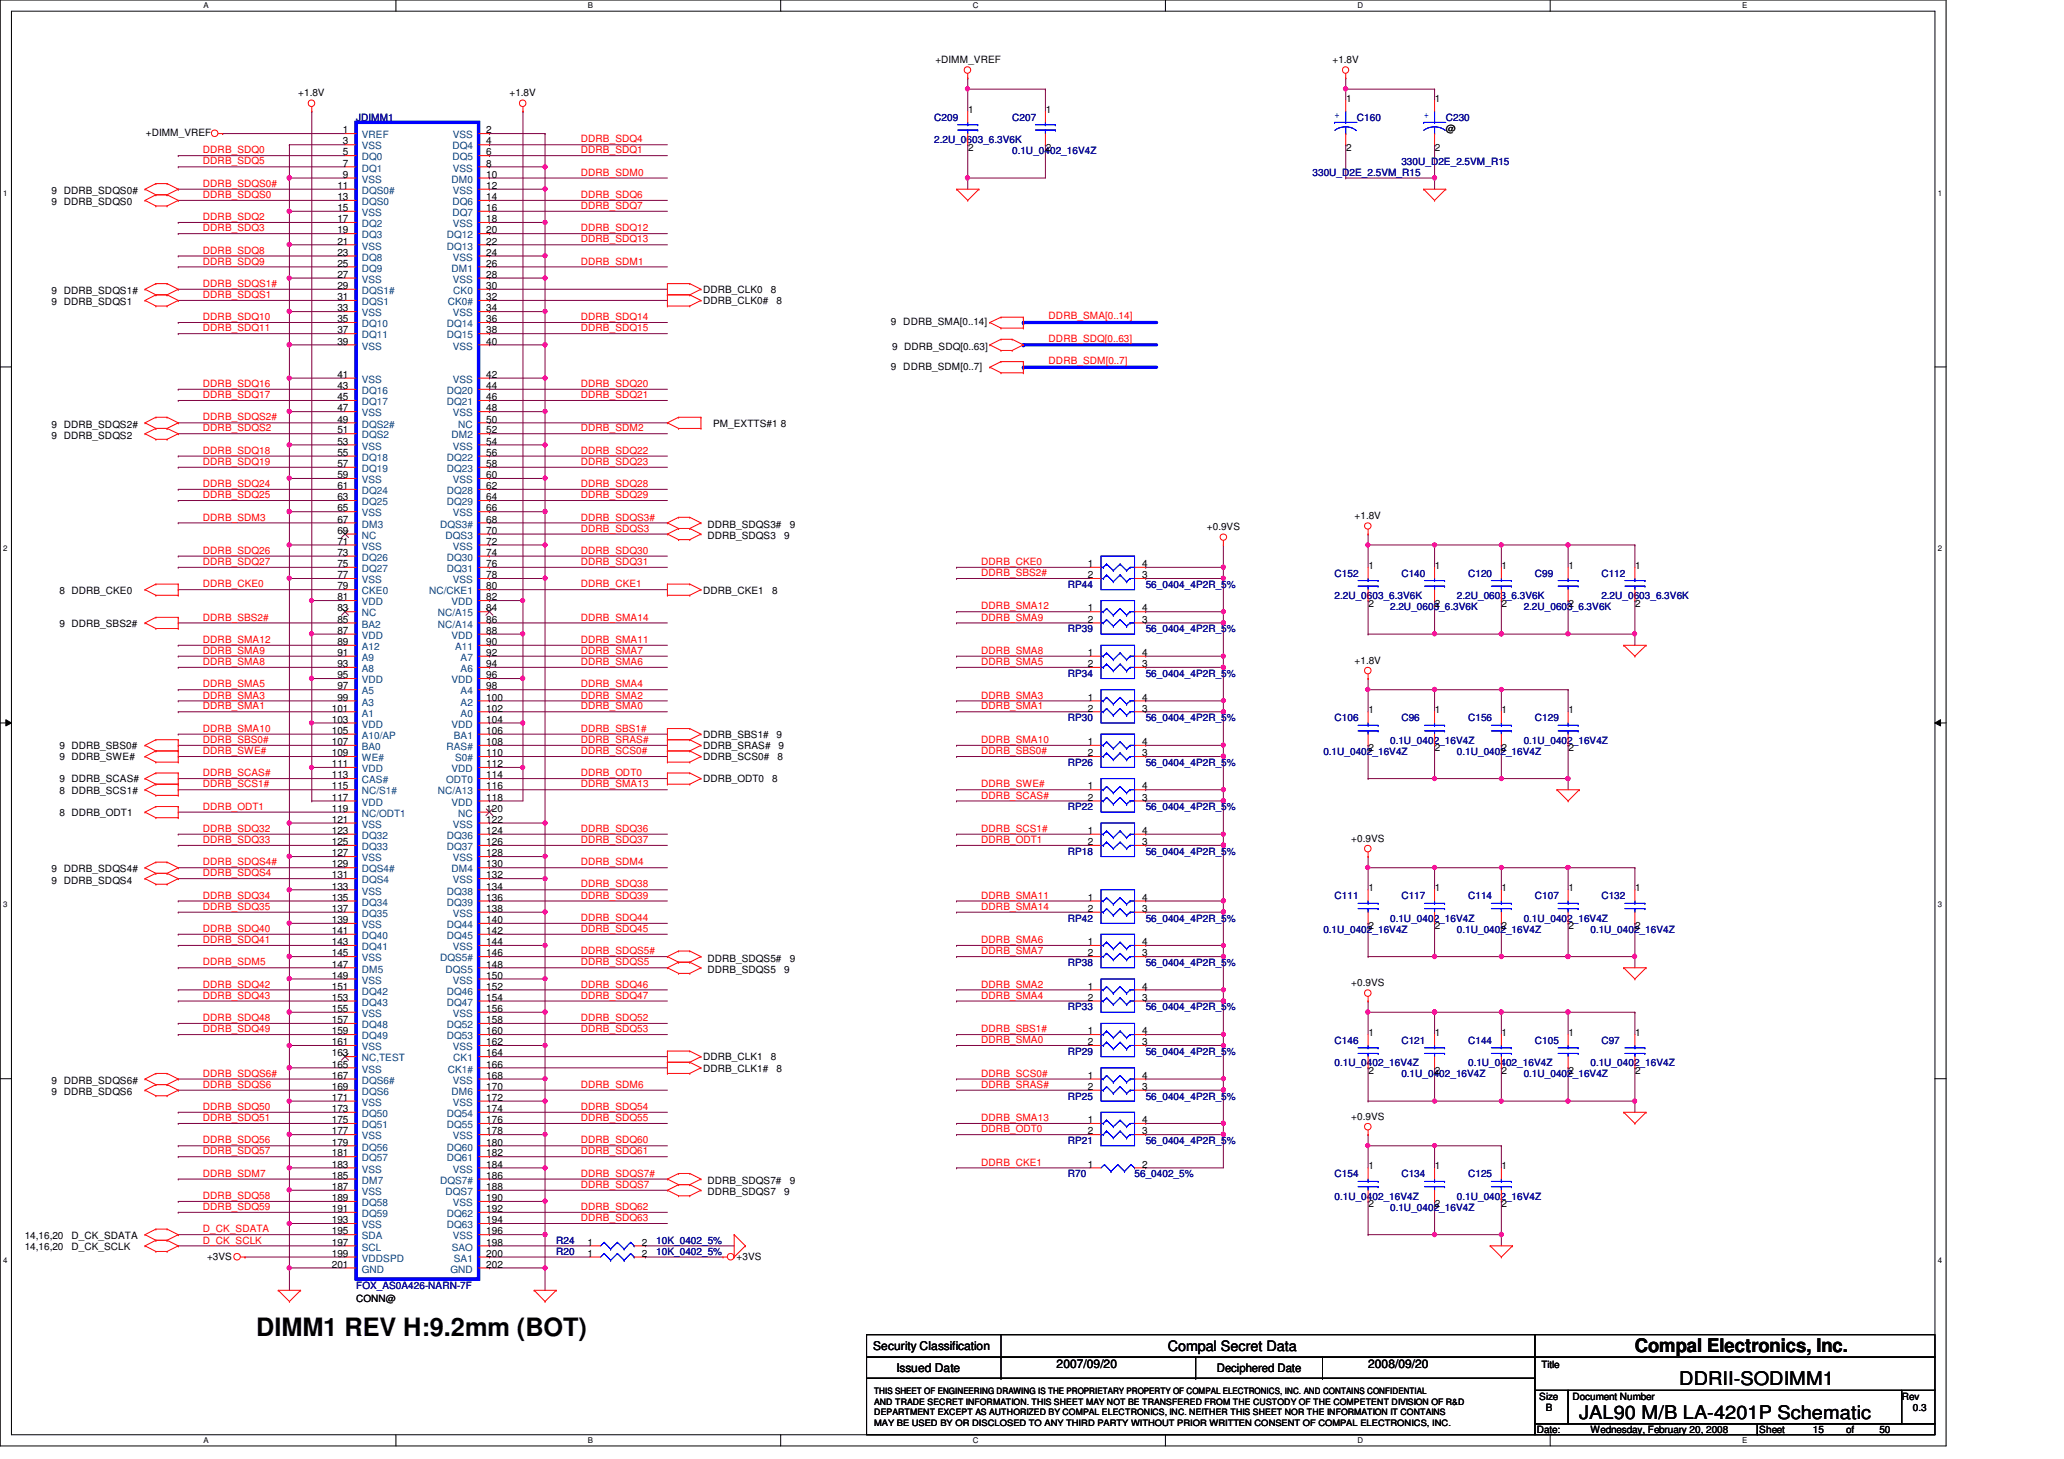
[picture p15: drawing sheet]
<svg xmlns="http://www.w3.org/2000/svg" width="297mm" height="210mm" viewBox="0 0 297 210" stroke-linecap="round" stroke-linejoin="round" font-family="sans-serif">
<defs><g id="words">
<text font-size="3.6" x="36.9" y="192.2">DIMM1 REV H:9.2mm (BOT)</text>
<g font-size="2.7">
<text x="235.3" y="194.6">Compal Electronics, Inc.</text>
<text x="241.7" y="199.3">DDRII-SODIMM1</text>
<text x="227.3" y="204.1">JAL90 M/B LA-4201P Schematic</text>
</g>
<text font-size="2.1" x="168.1" y="194.4">Compal Secret Data</text>
<g font-size="1.7">
<text x="125.7" y="194.3">Security Classification</text>
<text x="129" y="197.3">Issued Date</text>
<text x="152.1" y="196.8">2007/09/20</text>
<text x="175.1" y="197.4">Deciphered Date</text>
<text x="196.9" y="196.8">2008/09/20</text>
</g>
<g font-size="1.4">
<text x="134.6" y="9.1">+DIMM_VREF</text>
<text x="191.8" y="9.1">+1.8V</text>
<text x="42.9" y="13.8">+1.8V</text>
<text x="73.3" y="13.8">+1.8V</text>
<text x="139.3" y="16.2">1</text>
<text x="150.5" y="16.2">1</text>
<text x="193.7" y="14.6">1</text>
<text x="206.5" y="14.6">1</text>
<text x="21" y="19.6">+DIMM_VREF</text>
<text x="49.4" y="19.2">1</text>
<text x="49.4" y="20.8">3</text>
<text x="49.4" y="22.4">5</text>
<text x="49.4" y="24">7</text>
<text x="70" y="19.2">2</text>
<text x="70" y="20.8">4</text>
<text x="70" y="22.4">6</text>
<text x="70" y="24">8</text>
<text x="139.3" y="21.7">2</text>
<text x="150.5" y="21.7">2</text>
<text x="193.7" y="21.7">2</text>
<text x="206.5" y="21.7">2</text>
<text x="208.1" y="19">@</text>
<text x="7.4" y="29.5">9 DDRB_SDQS0</text>
<text x="7.4" y="27.9">9 DDRB_SDQS0#</text>
<text x="48.6" y="27.2">11</text>
<text x="48.6" y="28.8">13</text>
<text x="49.4" y="25.6">9</text>
<text x="70" y="25.6">10</text>
<text x="70" y="27.2">12</text>
<text x="70" y="28.8">14</text>
<text x="48.6" y="30.4">15</text>
<text x="48.6" y="32">17</text>
<text x="48.6" y="33.6">19</text>
<text x="48.6" y="35.2">21</text>
<text x="70" y="30.4">16</text>
<text x="70" y="32">18</text>
<text x="70" y="33.6">20</text>
<text x="70" y="35.2">22</text>
<text x="48.6" y="36.8">23</text>
<text x="48.6" y="38.4">25</text>
<text x="48.6" y="40">27</text>
<text x="48.6" y="41.6">29</text>
<text x="70" y="36.8">24</text>
<text x="70" y="38.4">26</text>
<text x="70" y="40">28</text>
<text x="70" y="41.6">30</text>
<text x="7.4" y="43.9">9 DDRB_SDQS1</text>
<text x="7.4" y="42.3">9 DDRB_SDQS1#</text>
<text x="48.6" y="43.2">31</text>
<text x="48.6" y="44.8">33</text>
<text x="48.6" y="46.4">35</text>
<text x="48.6" y="48">37</text>
<text x="70" y="43.2">32</text>
<text x="70" y="44.8">34</text>
<text x="70" y="46.4">36</text>
<text x="70" y="48">38</text>
<text x="101.2" y="43.8">DDRB_CLK0#</text>
<text x="101.2" y="42.2">DDRB_CLK0</text>
<text x="111" y="42.2">8</text>
<text x="111.8" y="43.8">8</text>
<text x="128.2" y="46.8">9 DDRB_SMA[0..14]</text>
<text x="48.6" y="49.6">39</text>
<text x="70" y="49.6">40</text>
<text x="128.2" y="53.2">9 DDRB_SDM[0..7]</text>
<text x="128.4" y="50.3">9 DDRB_SDQ[0..63]</text>
<text x="48.6" y="54.4">41</text>
<text x="48.6" y="56">43</text>
<text x="48.6" y="57.6">45</text>
<text x="48.6" y="59.2">47</text>
<text x="70" y="54.4">42</text>
<text x="70" y="56">44</text>
<text x="70" y="57.6">46</text>
<text x="70" y="59.2">48</text>
<text x="7.4" y="63.1">9 DDRB_SDQS2</text>
<text x="7.4" y="61.5">9 DDRB_SDQS2#</text>
<text x="48.6" y="60.8">49</text>
<text x="48.6" y="62.4">51</text>
<text x="48.6" y="64">53</text>
<text x="48.6" y="65.6">55</text>
<text x="70" y="60.8">50</text>
<text x="70" y="62.4">52</text>
<text x="70" y="64">54</text>
<text x="70" y="65.6">56</text>
<text x="102.6" y="61.4">PM_EXTTS#1 8</text>
<text x="48.6" y="67.2">57</text>
<text x="48.6" y="68.8">59</text>
<text x="48.6" y="70.4">61</text>
<text x="48.6" y="72">63</text>
<text x="70" y="67.2">58</text>
<text x="70" y="68.8">60</text>
<text x="70" y="70.4">62</text>
<text x="70" y="72">64</text>
<text x="48.6" y="73.6">65</text>
<text x="48.6" y="75.2">67</text>
<text x="48.6" y="76.8">69</text>
<text x="70" y="73.6">66</text>
<text x="70" y="75.2">68</text>
<text x="70" y="76.8">70</text>
<text x="101.8" y="77.5">DDRB_SDQS3</text>
<text x="101.8" y="75.9">DDRB_SDQS3#</text>
<text x="112.9" y="77.5">9</text>
<text x="113.7" y="75.9">9</text>
<text x="173.7" y="76.2">+0.9VS</text>
<text x="194.9" y="74.6">+1.8V</text>
<text x="48.6" y="78.4">71</text>
<text x="48.6" y="80">73</text>
<text x="48.6" y="81.6">75</text>
<text x="48.6" y="83.2">77</text>
<text x="70" y="78.4">72</text>
<text x="70" y="80">74</text>
<text x="70" y="81.6">76</text>
<text x="70" y="83.2">78</text>
<text x="156.5" y="81.6">1</text>
<text x="156.5" y="83.2">2</text>
<text x="164.4" y="81.6">4</text>
<text x="164.4" y="83.2">3</text>
<text x="196.9" y="81.8">1</text>
<text x="206.5" y="81.8">1</text>
<text x="216.1" y="81.8">1</text>
<text x="225.7" y="81.8">1</text>
<text x="235.3" y="81.8">1</text>
<text x="8.5" y="85.4">8 DDRB_CKE0</text>
<text x="48.6" y="84.8">79</text>
<text x="48.6" y="86.4">81</text>
<text x="48.6" y="88">83</text>
<text x="48.6" y="89.6">85</text>
<text x="70" y="84.8">80</text>
<text x="70" y="86.4">82</text>
<text x="70" y="88">84</text>
<text x="70" y="89.6">86</text>
<text x="101.2" y="85.4">DDRB_CKE1</text>
<text x="111.1" y="85.4">8</text>
<text x="156.5" y="88">1</text>
<text x="156.5" y="89.6">2</text>
<text x="164.4" y="88">4</text>
<text x="164.4" y="89.6">3</text>
<text x="196.9" y="87.3">2</text>
<text x="206.5" y="87.3">2</text>
<text x="216.1" y="87.3">2</text>
<text x="225.7" y="87.3">2</text>
<text x="235.3" y="87.3">2</text>
<text x="8.5" y="90.2">9 DDRB_SBS2#</text>
<text x="48.6" y="91.2">87</text>
<text x="48.6" y="92.8">89</text>
<text x="48.6" y="94.4">91</text>
<text x="48.6" y="96">93</text>
<text x="70" y="91.2">88</text>
<text x="70" y="92.8">90</text>
<text x="70" y="94.4">92</text>
<text x="70" y="96">94</text>
<text x="156.5" y="94.4">1</text>
<text x="156.5" y="96">2</text>
<text x="164.4" y="94.4">4</text>
<text x="164.4" y="96">3</text>
<text x="194.9" y="95.5">+1.8V</text>
<text x="48.6" y="97.6">95</text>
<text x="48.6" y="99.2">97</text>
<text x="48.6" y="100.8">99</text>
<text x="70" y="97.6">96</text>
<text x="70" y="99.2">98</text>
<text x="70" y="100.8">100</text>
<text x="156.5" y="100.8">1</text>
<text x="164.4" y="100.8">4</text>
<text x="8.5" y="107.8">9 DDRB_SBS0#</text>
<text x="47.7" y="102.4">101</text>
<text x="47.7" y="104">103</text>
<text x="47.7" y="105.6">105</text>
<text x="47.7" y="107.2">107</text>
<text x="70" y="102.4">102</text>
<text x="70" y="104">104</text>
<text x="70" y="105.6">106</text>
<text x="70" y="107.2">108</text>
<text x="101.2" y="107.8">DDRB_SRAS#</text>
<text x="101.2" y="106.2">DDRB_SBS1#</text>
<text x="111.8" y="106.2">9</text>
<text x="112.1" y="107.8">9</text>
<text x="156.5" y="107.2">1</text>
<text x="156.5" y="102.4">2</text>
<text x="164.4" y="107.2">4</text>
<text x="164.4" y="102.4">3</text>
<text x="196.9" y="102.6">1</text>
<text x="206.5" y="102.6">1</text>
<text x="216.1" y="102.6">1</text>
<text x="225.7" y="102.6">1</text>
<text x="8.5" y="112.6">9 DDRB_SCAS#</text>
<text x="8.5" y="109.4">9 DDRB_SWE#</text>
<text x="47.7" y="108.8">109</text>
<text x="47.7" y="110.4">111</text>
<text x="47.7" y="112">113</text>
<text x="47.7" y="113.6">115</text>
<text x="70" y="108.8">110</text>
<text x="70" y="110.4">112</text>
<text x="70" y="112">114</text>
<text x="70" y="113.6">116</text>
<text x="101.2" y="109.4">DDRB_SCS0#</text>
<text x="101.2" y="112.6">DDRB_ODT0</text>
<text x="111.1" y="112.6">8</text>
<text x="111.9" y="109.4">8</text>
<text x="156.5" y="113.6">1</text>
<text x="156.5" y="108.8">2</text>
<text x="164.4" y="113.6">4</text>
<text x="164.4" y="108.8">3</text>
<text x="196.9" y="108.1">2</text>
<text x="206.5" y="108.1">2</text>
<text x="216.1" y="108.1">2</text>
<text x="225.7" y="108.1">2</text>
<text x="8.5" y="114.2">8 DDRB_SCS1#</text>
<text x="8.5" y="117.4">8 DDRB_ODT1</text>
<text x="47.7" y="115.2">117</text>
<text x="47.7" y="116.8">119</text>
<text x="47.7" y="118.4">121</text>
<text x="47.7" y="120">123</text>
<text x="70" y="115.2">118</text>
<text x="70" y="116.8">120</text>
<text x="70" y="118.4">122</text>
<text x="70" y="120">124</text>
<text x="156.5" y="115.2">2</text>
<text x="156.5" y="120">1</text>
<text x="164.4" y="115.2">3</text>
<text x="164.4" y="120">4</text>
<text x="7.4" y="125.5">9 DDRB_SDQS4#</text>
<text x="47.7" y="121.6">125</text>
<text x="47.7" y="123.2">127</text>
<text x="47.7" y="124.8">129</text>
<text x="70" y="121.6">126</text>
<text x="70" y="123.2">128</text>
<text x="70" y="124.8">130</text>
<text x="156.5" y="121.6">2</text>
<text x="164.4" y="121.6">3</text>
<text x="194.5" y="121.1">+0.9VS</text>
<text x="7.4" y="127.1">9 DDRB_SDQS4</text>
<text x="47.7" y="126.4">131</text>
<text x="47.7" y="128">133</text>
<text x="47.7" y="129.6">135</text>
<text x="47.7" y="131.2">137</text>
<text x="70" y="126.4">132</text>
<text x="70" y="128">134</text>
<text x="70" y="129.6">136</text>
<text x="70" y="131.2">138</text>
<text x="156.5" y="129.6">1</text>
<text x="156.5" y="131.2">2</text>
<text x="164.4" y="129.6">4</text>
<text x="164.4" y="131.2">3</text>
<text x="196.9" y="128.2">1</text>
<text x="206.5" y="128.2">1</text>
<text x="216.1" y="128.2">1</text>
<text x="225.7" y="128.2">1</text>
<text x="235.3" y="128.2">1</text>
<text x="47.7" y="132.8">139</text>
<text x="47.7" y="134.4">141</text>
<text x="47.7" y="136">143</text>
<text x="47.7" y="137.6">145</text>
<text x="70" y="132.8">140</text>
<text x="70" y="134.4">142</text>
<text x="70" y="136">144</text>
<text x="70" y="137.6">146</text>
<text x="156.5" y="136">1</text>
<text x="156.5" y="137.6">2</text>
<text x="164.4" y="136">4</text>
<text x="164.4" y="137.6">3</text>
<text x="196.9" y="133.7">2</text>
<text x="206.5" y="133.7">2</text>
<text x="216.1" y="133.7">2</text>
<text x="225.7" y="133.7">2</text>
<text x="235.3" y="133.7">2</text>
<text x="47.7" y="139.2">147</text>
<text x="47.7" y="140.8">149</text>
<text x="47.7" y="142.4">151</text>
<text x="47.7" y="144">153</text>
<text x="70" y="139.2">148</text>
<text x="70" y="140.8">150</text>
<text x="70" y="142.4">152</text>
<text x="70" y="144">154</text>
<text x="101.8" y="138.3">DDRB_SDQS5#</text>
<text x="101.8" y="140">DDRB_SDQS5</text>
<text x="112.9" y="140">9</text>
<text x="113.7" y="138.3">9</text>
<text x="156.5" y="142.4">1</text>
<text x="156.5" y="144">2</text>
<text x="164.4" y="142.4">4</text>
<text x="164.4" y="144">3</text>
<text x="194.5" y="141.9">+0.9VS</text>
<text x="47.7" y="145.6">155</text>
<text x="47.7" y="147.2">157</text>
<text x="47.7" y="148.8">159</text>
<text x="70" y="145.6">156</text>
<text x="70" y="147.2">158</text>
<text x="70" y="148.8">160</text>
<text x="156.5" y="148.8">1</text>
<text x="164.4" y="148.8">4</text>
<text x="196.9" y="149">1</text>
<text x="206.5" y="149">1</text>
<text x="216.1" y="149">1</text>
<text x="225.7" y="149">1</text>
<text x="235.3" y="149">1</text>
<text x="7.4" y="156">9 DDRB_SDQS6#</text>
<text x="47.7" y="150.4">161</text>
<text x="47.7" y="152">163</text>
<text x="47.7" y="153.6">165</text>
<text x="47.7" y="155.2">167</text>
<text x="70" y="150.4">162</text>
<text x="70" y="152">164</text>
<text x="70" y="153.6">166</text>
<text x="70" y="155.2">168</text>
<text x="101.2" y="154.2">DDRB_CLK1#</text>
<text x="101.2" y="152.6">DDRB_CLK1</text>
<text x="111" y="152.6">8</text>
<text x="111.8" y="154.2">8</text>
<text x="156.5" y="150.4">2</text>
<text x="156.5" y="155.2">1</text>
<text x="164.4" y="150.4">3</text>
<text x="164.4" y="155.2">4</text>
<text x="196.9" y="154.5">2</text>
<text x="206.5" y="154.5">2</text>
<text x="216.1" y="154.5">2</text>
<text x="225.7" y="154.5">2</text>
<text x="235.3" y="154.5">2</text>
<text x="7.4" y="157.5">9 DDRB_SDQS6</text>
<text x="47.7" y="156.8">169</text>
<text x="47.7" y="158.4">171</text>
<text x="47.7" y="160">173</text>
<text x="47.7" y="161.6">175</text>
<text x="70" y="156.8">170</text>
<text x="70" y="158.4">172</text>
<text x="70" y="160">174</text>
<text x="70" y="161.6">176</text>
<text x="156.5" y="161.6">1</text>
<text x="156.5" y="156.8">2</text>
<text x="164.4" y="161.6">4</text>
<text x="164.4" y="156.8">3</text>
<text x="194.5" y="161.1">+0.9VS</text>
<text x="47.7" y="163.2">177</text>
<text x="47.7" y="164.8">179</text>
<text x="47.7" y="166.4">181</text>
<text x="47.7" y="168">183</text>
<text x="70" y="163.2">178</text>
<text x="70" y="164.8">180</text>
<text x="70" y="166.4">182</text>
<text x="70" y="168">184</text>
<text x="156.5" y="163.2">2</text>
<text x="156.5" y="168">1</text>
<text x="164.4" y="163.2">3</text>
<text x="164.4" y="168">2</text>
<text x="47.7" y="169.6">185</text>
<text x="47.7" y="171.2">187</text>
<text x="47.7" y="172.8">189</text>
<text x="70" y="169.6">186</text>
<text x="70" y="171.2">188</text>
<text x="70" y="172.8">190</text>
<text x="101.8" y="170.3">DDRB_SDQS7#</text>
<text x="101.8" y="172">DDRB_SDQS7</text>
<text x="112.9" y="172">9</text>
<text x="113.7" y="170.3">9</text>
<text x="196.9" y="168.2">1</text>
<text x="196.9" y="173.7">2</text>
<text x="206.5" y="168.2">1</text>
<text x="206.5" y="173.7">2</text>
<text x="216.1" y="168.2">1</text>
<text x="216.1" y="173.7">2</text>
<text x="3.6" y="178.2">14,16,20</text>
<text x="3.6" y="179.8">14,16,20</text>
<text x="10.3" y="178.2">D_CK_SDATA</text>
<text x="10.3" y="179.8">D_CK_SCLK</text>
<text x="47.7" y="174.4">191</text>
<text x="47.7" y="176">193</text>
<text x="47.7" y="177.6">195</text>
<text x="47.7" y="179.2">197</text>
<text x="70" y="174.4">192</text>
<text x="70" y="176">194</text>
<text x="70" y="177.6">196</text>
<text x="70" y="179.2">198</text>
<text x="84.5" y="179.2">1</text>
<text x="92.4" y="179.2">2</text>
<text x="29.8" y="181.2">+3VS</text>
<text x="47.7" y="180.8">199</text>
<text x="47.7" y="182.4">201</text>
<text x="70" y="180.8">200</text>
<text x="70" y="182.4">202</text>
<text x="84.5" y="180.8">1</text>
<text x="92.4" y="180.8">2</text>
<text x="106" y="181.2">+3VS</text>
<text x="51.3" y="187.3">CONN@</text>
<text x="221.8" y="196.8">Title</text>
<text x="221.5" y="201.4">Size</text>
<text x="222.5" y="203">B</text>
<text x="226.3" y="201.4">Document Number</text>
<text x="273.7" y="201.4">Rev</text>
<text x="275.3" y="203">0.3</text>
<text x="221.2" y="206.2">Date:</text>
<text x="228.9" y="206.2">Wednesday, February 20, 2008</text>
<text x="253.2" y="206.2">Sheet</text>
<text x="260.9" y="206.2">15</text>
<text x="265.7" y="206.2">of</text>
<text x="270.5" y="206.2">50</text>
</g>
<g font-size="1.4" fill="#000080">
<text x="51.3" y="17.4">JDIMM1</text>
<text x="134.4" y="17.4">C209</text>
<text x="145.7" y="17.4">C207</text>
<text x="195.3" y="17.4">C160</text>
<text x="208.1" y="17.4">C230</text>
<text x="134.4" y="20.6">2.2U_0603_6.3V6K</text>
<text x="145.7" y="22.2">0.1U_0402_16V4Z</text>
<text x="201.7" y="23.7">330U_D2E_2.5VM_R15</text>
<text x="188.9" y="25.4">330U_D2E_2.5VM_R15</text>
<text x="192.1" y="83">C152</text>
<text x="201.7" y="83">C140</text>
<text x="211.3" y="83">C120</text>
<text x="220.9" y="83">C99</text>
<text x="230.5" y="83">C112</text>
<text x="153.7" y="84.6">RP44</text>
<text x="164.9" y="84.6">56_0404_4P2R_5%</text>
<text x="192.1" y="86.2">2.2U_0603_6.3V6K</text>
<text x="200.1" y="87.8">2.2U_0603_6.3V6K</text>
<text x="209.7" y="86.2">2.2U_0603_6.3V6K</text>
<text x="219.3" y="87.8">2.2U_0603_6.3V6K</text>
<text x="230.5" y="86.2">2.2U_0603_6.3V6K</text>
<text x="153.7" y="91">RP39</text>
<text x="164.9" y="91">56_0404_4P2R_5%</text>
<text x="153.7" y="97.4">RP34</text>
<text x="164.9" y="97.4">56_0404_4P2R_5%</text>
<text x="153.7" y="103.8">RP30</text>
<text x="164.9" y="103.8">56_0404_4P2R_5%</text>
<text x="192.1" y="103.8">C106</text>
<text x="200.1" y="107">0.1U_0402_16V4Z</text>
<text x="201.7" y="103.8">C96</text>
<text x="211.3" y="103.8">C156</text>
<text x="219.3" y="107">0.1U_0402_16V4Z</text>
<text x="220.9" y="103.8">C129</text>
<text x="153.7" y="110.2">RP26</text>
<text x="164.9" y="110.2">56_0404_4P2R_5%</text>
<text x="190.5" y="108.6">0.1U_0402_16V4Z</text>
<text x="209.7" y="108.6">0.1U_0402_16V4Z</text>
<text x="153.7" y="116.6">RP22</text>
<text x="164.9" y="116.6">56_0404_4P2R_5%</text>
<text x="153.7" y="123">RP18</text>
<text x="164.9" y="123">56_0404_4P2R_5%</text>
<text x="192.1" y="129.4">C111</text>
<text x="201.7" y="129.4">C117</text>
<text x="211.3" y="129.4">C114</text>
<text x="220.9" y="129.4">C107</text>
<text x="230.5" y="129.4">C132</text>
<text x="153.7" y="132.6">RP42</text>
<text x="164.9" y="132.6">56_0404_4P2R_5%</text>
<text x="190.5" y="134.2">0.1U_0402_16V4Z</text>
<text x="200.1" y="132.6">0.1U_0402_16V4Z</text>
<text x="209.7" y="134.2">0.1U_0402_16V4Z</text>
<text x="219.3" y="132.6">0.1U_0402_16V4Z</text>
<text x="228.9" y="134.2">0.1U_0402_16V4Z</text>
<text x="153.7" y="139">RP38</text>
<text x="164.9" y="139">56_0404_4P2R_5%</text>
<text x="153.7" y="145.4">RP33</text>
<text x="164.9" y="145.4">56_0404_4P2R_5%</text>
<text x="153.7" y="151.8">RP29</text>
<text x="164.9" y="151.8">56_0404_4P2R_5%</text>
<text x="192.1" y="150.2">C146</text>
<text x="192.1" y="153.4">0.1U_0402_16V4Z</text>
<text x="201.7" y="150.2">C121</text>
<text x="201.7" y="155">0.1U_0402_16V4Z</text>
<text x="211.3" y="150.2">C144</text>
<text x="211.3" y="153.4">0.1U_0402_16V4Z</text>
<text x="219.3" y="155">0.1U_0402_16V4Z</text>
<text x="220.9" y="150.2">C105</text>
<text x="228.9" y="153.4">0.1U_0402_16V4Z</text>
<text x="230.5" y="150.2">C97</text>
<text x="153.7" y="158.2">RP25</text>
<text x="164.9" y="158.2">56_0404_4P2R_5%</text>
<text x="153.7" y="164.6">RP21</text>
<text x="164.9" y="164.6">56_0404_4P2R_5%</text>
<text x="153.7" y="169.4">R70</text>
<text x="163.3" y="169.4">56_0402_5%</text>
<text x="192.1" y="169.4">C154</text>
<text x="192.1" y="172.6">0.1U_0402_16V4Z</text>
<text x="201.7" y="169.4">C134</text>
<text x="209.7" y="172.6">0.1U_0402_16V4Z</text>
<text x="211.3" y="169.4">C125</text>
<text x="80" y="179">R24</text>
<text x="94.4" y="179">10K_0402_5%</text>
<text x="200.1" y="174.2">0.1U_0402_16V4Z</text>
<text x="51.3" y="185.4">FOX_AS0A426-NARN-7F</text>
<text x="80" y="180.6">R20</text>
<text x="94.4" y="180.6">10K_0402_5%</text>
</g>
<g font-size="1.4" fill="#00f">
<text x="192.1" y="17">+</text>
<text x="204.9" y="17">+</text>
</g>
<g font-size="1.4" fill="#f00">
<text x="29.2" y="23.7">DDRB_SDQ5</text>
<text x="29.2" y="22.1">DDRB_SDQ0</text>
<text x="83.6" y="22.1">DDRB_SDQ1</text>
<text x="83.6" y="20.5">DDRB_SDQ4</text>
<text x="29.2" y="26.9">DDRB_SDQS0#</text>
<text x="29.2" y="28.5">DDRB_SDQS0</text>
<text x="83.6" y="28.5">DDRB_SDQ6</text>
<text x="83.6" y="25.3">DDRB_SDM0</text>
<text x="29.2" y="31.7">DDRB_SDQ2</text>
<text x="29.2" y="33.3">DDRB_SDQ3</text>
<text x="83.6" y="30.1">DDRB_SDQ7</text>
<text x="83.6" y="33.3">DDRB_SDQ12</text>
<text x="83.6" y="34.9">DDRB_SDQ13</text>
<text x="29.2" y="41.3">DDRB_SDQS1#</text>
<text x="29.2" y="38.1">DDRB_SDQ9</text>
<text x="29.2" y="36.5">DDRB_SDQ8</text>
<text x="83.6" y="38.1">DDRB_SDM1</text>
<text x="29.2" y="42.9">DDRB_SDQS1</text>
<text x="29.2" y="47.7">DDRB_SDQ11</text>
<text x="29.2" y="46.1">DDRB_SDQ10</text>
<text x="83.6" y="46.1">DDRB_SDQ14</text>
<text x="83.6" y="47.7">DDRB_SDQ15</text>
<text x="150.9" y="45.9">DDRB_SMA[0..14]</text>
<text x="150.9" y="49.1">DDRB_SDQ[0..63]</text>
<text x="150.9" y="52.4">DDRB_SDM[0..7]</text>
<text x="29.2" y="55.7">DDRB_SDQ16</text>
<text x="29.2" y="57.3">DDRB_SDQ17</text>
<text x="83.6" y="57.3">DDRB_SDQ21</text>
<text x="83.6" y="55.7">DDRB_SDQ20</text>
<text x="29.2" y="62.1">DDRB_SDQS2</text>
<text x="29.2" y="60.5">DDRB_SDQS2#</text>
<text x="29.2" y="65.3">DDRB_SDQ18</text>
<text x="83.6" y="62.1">DDRB_SDM2</text>
<text x="83.6" y="65.3">DDRB_SDQ22</text>
<text x="29.2" y="71.7">DDRB_SDQ25</text>
<text x="29.2" y="66.9">DDRB_SDQ19</text>
<text x="29.2" y="70.1">DDRB_SDQ24</text>
<text x="83.6" y="66.9">DDRB_SDQ23</text>
<text x="83.6" y="71.7">DDRB_SDQ29</text>
<text x="83.6" y="70.1">DDRB_SDQ28</text>
<text x="29.2" y="74.9">DDRB_SDM3</text>
<text x="83.6" y="76.5">DDRB_SDQS3</text>
<text x="83.6" y="74.9">DDRB_SDQS3#</text>
<text x="29.2" y="81.3">DDRB_SDQ27</text>
<text x="29.2" y="79.7">DDRB_SDQ26</text>
<text x="83.6" y="81.3">DDRB_SDQ31</text>
<text x="83.6" y="79.7">DDRB_SDQ30</text>
<text x="141.2" y="81.3">DDRB_CKE0</text>
<text x="141.2" y="82.9">DDRB_SBS2#</text>
<text x="29.2" y="84.5">DDRB_CKE0</text>
<text x="29.2" y="89.3">DDRB_SBS2#</text>
<text x="83.6" y="84.5">DDRB_CKE1</text>
<text x="83.6" y="89.3">DDRB_SMA14</text>
<text x="141.2" y="89.3">DDRB_SMA9</text>
<text x="141.2" y="87.7">DDRB_SMA12</text>
<text x="29.2" y="94.1">DDRB_SMA9</text>
<text x="29.2" y="92.5">DDRB_SMA12</text>
<text x="29.2" y="95.7">DDRB_SMA8</text>
<text x="83.6" y="94.1">DDRB_SMA7</text>
<text x="83.6" y="95.7">DDRB_SMA6</text>
<text x="83.6" y="92.5">DDRB_SMA11</text>
<text x="141.2" y="95.7">DDRB_SMA5</text>
<text x="141.2" y="94.1">DDRB_SMA8</text>
<text x="29.2" y="100.5">DDRB_SMA3</text>
<text x="29.2" y="98.9">DDRB_SMA5</text>
<text x="83.6" y="100.5">DDRB_SMA2</text>
<text x="83.6" y="98.9">DDRB_SMA4</text>
<text x="141.2" y="100.5">DDRB_SMA3</text>
<text x="29.2" y="105.3">DDRB_SMA10</text>
<text x="29.2" y="102.1">DDRB_SMA1</text>
<text x="29.2" y="106.9">DDRB_SBS0#</text>
<text x="83.6" y="106.9">DDRB_SRAS#</text>
<text x="83.6" y="102.1">DDRB_SMA0</text>
<text x="83.6" y="105.3">DDRB_SBS1#</text>
<text x="141.2" y="102.1">DDRB_SMA1</text>
<text x="141.2" y="106.9">DDRB_SMA10</text>
<text x="29.2" y="108.5">DDRB_SWE#</text>
<text x="29.2" y="111.7">DDRB_SCAS#</text>
<text x="29.2" y="113.3">DDRB_SCS1#</text>
<text x="83.6" y="108.5">DDRB_SCS0#</text>
<text x="83.6" y="113.3">DDRB_SMA13</text>
<text x="83.6" y="111.7">DDRB_ODT0</text>
<text x="141.2" y="108.5">DDRB_SBS0#</text>
<text x="141.2" y="113.3">DDRB_SWE#</text>
<text x="29.2" y="116.5">DDRB_ODT1</text>
<text x="29.2" y="119.7">DDRB_SDQ32</text>
<text x="83.6" y="119.7">DDRB_SDQ36</text>
<text x="141.2" y="119.7">DDRB_SCS1#</text>
<text x="141.2" y="114.9">DDRB_SCAS#</text>
<text x="29.2" y="124.5">DDRB_SDQS4#</text>
<text x="29.2" y="121.3">DDRB_SDQ33</text>
<text x="83.6" y="121.3">DDRB_SDQ37</text>
<text x="83.6" y="124.5">DDRB_SDM4</text>
<text x="141.2" y="121.3">DDRB_ODT1</text>
<text x="29.2" y="126.1">DDRB_SDQS4</text>
<text x="29.2" y="130.9">DDRB_SDQ35</text>
<text x="29.2" y="129.3">DDRB_SDQ34</text>
<text x="83.6" y="129.3">DDRB_SDQ39</text>
<text x="83.6" y="127.7">DDRB_SDQ38</text>
<text x="141.2" y="129.3">DDRB_SMA11</text>
<text x="141.2" y="130.9">DDRB_SMA14</text>
<text x="29.2" y="134.1">DDRB_SDQ40</text>
<text x="29.2" y="135.7">DDRB_SDQ41</text>
<text x="83.6" y="132.5">DDRB_SDQ44</text>
<text x="83.6" y="137.3">DDRB_SDQS5#</text>
<text x="83.6" y="134.1">DDRB_SDQ45</text>
<text x="141.2" y="135.7">DDRB_SMA6</text>
<text x="141.2" y="137.3">DDRB_SMA7</text>
<text x="29.2" y="138.9">DDRB_SDM5</text>
<text x="29.2" y="143.7">DDRB_SDQ43</text>
<text x="29.2" y="142.1">DDRB_SDQ42</text>
<text x="83.6" y="138.9">DDRB_SDQS5</text>
<text x="83.6" y="142.1">DDRB_SDQ46</text>
<text x="83.6" y="143.7">DDRB_SDQ47</text>
<text x="141.2" y="143.7">DDRB_SMA4</text>
<text x="141.2" y="142.1">DDRB_SMA2</text>
<text x="29.2" y="148.5">DDRB_SDQ49</text>
<text x="29.2" y="146.9">DDRB_SDQ48</text>
<text x="83.6" y="146.9">DDRB_SDQ52</text>
<text x="83.6" y="148.5">DDRB_SDQ53</text>
<text x="141.2" y="148.5">DDRB_SBS1#</text>
<text x="29.2" y="154.9">DDRB_SDQS6#</text>
<text x="141.2" y="154.9">DDRB_SCS0#</text>
<text x="141.2" y="150.1">DDRB_SMA0</text>
<text x="29.2" y="156.5">DDRB_SDQS6</text>
<text x="29.2" y="161.3">DDRB_SDQ51</text>
<text x="29.2" y="159.7">DDRB_SDQ50</text>
<text x="83.6" y="156.5">DDRB_SDM6</text>
<text x="83.6" y="159.7">DDRB_SDQ54</text>
<text x="83.6" y="161.3">DDRB_SDQ55</text>
<text x="141.2" y="156.5">DDRB_SRAS#</text>
<text x="141.2" y="161.3">DDRB_SMA13</text>
<text x="29.2" y="164.5">DDRB_SDQ56</text>
<text x="29.2" y="166.1">DDRB_SDQ57</text>
<text x="83.6" y="164.5">DDRB_SDQ60</text>
<text x="83.6" y="166.1">DDRB_SDQ61</text>
<text x="141.2" y="162.9">DDRB_ODT0</text>
<text x="141.2" y="167.7">DDRB_CKE1</text>
<text x="29.2" y="169.3">DDRB_SDM7</text>
<text x="29.2" y="172.5">DDRB_SDQ58</text>
<text x="83.6" y="170.9">DDRB_SDQS7</text>
<text x="83.6" y="169.3">DDRB_SDQS7#</text>
<text x="29.2" y="178.9">D_CK_SCLK</text>
<text x="29.2" y="177.3">D_CK_SDATA</text>
<text x="29.2" y="174.1">DDRB_SDQ59</text>
<text x="83.6" y="174.1">DDRB_SDQ62</text>
<text x="83.6" y="175.7">DDRB_SDQ63</text>
</g>
<g font-size="1.4" fill="#004080">
<text x="52.1" y="19.9">VREF</text>
<text x="52.1" y="21.5">VSS</text>
<text x="52.1" y="23.1">DQ0</text>
<text x="65.1" y="21.5">DQ4</text>
<text x="65.1" y="23.1">DQ5</text>
<text x="65.1" y="19.9">VSS</text>
<text x="52.1" y="24.7">DQ1</text>
<text x="52.1" y="26.3">VSS</text>
<text x="52.1" y="27.9">DQS0#</text>
<text x="52.1" y="29.5">DQS0</text>
<text x="65" y="26.3">DM0</text>
<text x="65.1" y="29.5">DQ6</text>
<text x="65.1" y="24.7">VSS</text>
<text x="65.1" y="27.9">VSS</text>
<text x="52.1" y="31.1">VSS</text>
<text x="52.1" y="32.7">DQ2</text>
<text x="52.1" y="34.3">DQ3</text>
<text x="52.1" y="35.9">VSS</text>
<text x="64.3" y="34.3">DQ12</text>
<text x="64.3" y="35.9">DQ13</text>
<text x="65.1" y="31.1">DQ7</text>
<text x="65.1" y="32.7">VSS</text>
<text x="52.1" y="37.5">DQ8</text>
<text x="52.1" y="39.1">DQ9</text>
<text x="52.1" y="40.7">VSS</text>
<text x="65" y="39.1">DM1</text>
<text x="65.1" y="37.5">VSS</text>
<text x="65.1" y="40.7">VSS</text>
<text x="52.1" y="42.3">DQS1#</text>
<text x="52.1" y="43.9">DQS1</text>
<text x="52.1" y="45.5">VSS</text>
<text x="52.1" y="47.1">DQ10</text>
<text x="64.3" y="47.1">DQ14</text>
<text x="64.4" y="43.9">CK0#</text>
<text x="65.1" y="45.5">VSS</text>
<text x="65.2" y="42.3">CK0</text>
<text x="52.1" y="48.7">DQ11</text>
<text x="52.1" y="50.3">VSS</text>
<text x="64.3" y="48.7">DQ15</text>
<text x="65.1" y="50.3">VSS</text>
<text x="52.1" y="55.1">VSS</text>
<text x="52.1" y="56.7">DQ16</text>
<text x="52.1" y="58.3">DQ17</text>
<text x="52.1" y="59.9">VSS</text>
<text x="64.3" y="56.7">DQ20</text>
<text x="64.3" y="58.3">DQ21</text>
<text x="65.1" y="55.1">VSS</text>
<text x="65.1" y="59.9">VSS</text>
<text x="52.1" y="61.5">DQS2#</text>
<text x="52.1" y="63.1">DQS2</text>
<text x="52.1" y="64.7">VSS</text>
<text x="65" y="63.1">DM2</text>
<text x="65.1" y="64.7">VSS</text>
<text x="66" y="61.5">NC</text>
<text x="52.1" y="66.3">DQ18</text>
<text x="52.1" y="67.9">DQ19</text>
<text x="52.1" y="69.5">VSS</text>
<text x="52.1" y="71.1">DQ24</text>
<text x="64.3" y="66.3">DQ22</text>
<text x="64.3" y="67.9">DQ23</text>
<text x="64.3" y="71.1">DQ28</text>
<text x="65.1" y="69.5">VSS</text>
<text x="52.1" y="72.7">DQ25</text>
<text x="52.1" y="74.3">VSS</text>
<text x="52.1" y="75.9">DM3</text>
<text x="52.1" y="77.5">NC</text>
<text x="63.3" y="75.9">DQS3#</text>
<text x="64.1" y="77.5">DQS3</text>
<text x="64.3" y="72.7">DQ29</text>
<text x="65.1" y="74.3">VSS</text>
<text x="52.1" y="79.1">VSS</text>
<text x="52.1" y="80.7">DQ26</text>
<text x="52.1" y="82.3">DQ27</text>
<text x="52.1" y="83.9">VSS</text>
<text x="64.3" y="80.7">DQ30</text>
<text x="64.3" y="82.3">DQ31</text>
<text x="65.1" y="79.1">VSS</text>
<text x="65.1" y="83.9">VSS</text>
<text x="52.1" y="85.5">CKE0</text>
<text x="52.1" y="87.1">VDD</text>
<text x="52.1" y="88.7">NC</text>
<text x="61.8" y="85.5">NC/CKE1</text>
<text x="63" y="88.7">NC/A15</text>
<text x="65" y="87.1">VDD</text>
<text x="52.1" y="90.3">BA2</text>
<text x="52.1" y="91.9">VDD</text>
<text x="52.1" y="93.5">A12</text>
<text x="52.1" y="95.1">A9</text>
<text x="63" y="90.3">NC/A14</text>
<text x="65" y="91.9">VDD</text>
<text x="65.5" y="93.5">A11</text>
<text x="66.3" y="95.1">A7</text>
<text x="52.1" y="96.7">A8</text>
<text x="52.1" y="98.3">VDD</text>
<text x="52.1" y="99.9">A5</text>
<text x="52.1" y="101.5">A3</text>
<text x="65" y="98.3">VDD</text>
<text x="66.3" y="96.7">A6</text>
<text x="66.3" y="99.9">A4</text>
<text x="66.3" y="101.5">A2</text>
<text x="52.1" y="103.1">A1</text>
<text x="52.1" y="104.7">VDD</text>
<text x="52.1" y="106.3">A10/AP</text>
<text x="52.1" y="107.9">BA0</text>
<text x="64.3" y="107.9">RAS#</text>
<text x="65" y="104.7">VDD</text>
<text x="65.3" y="106.3">BA1</text>
<text x="66.3" y="103.1">A0</text>
<text x="52.1" y="109.5">WE#</text>
<text x="52.1" y="111.1">VDD</text>
<text x="52.1" y="112.7">CAS#</text>
<text x="64.2" y="112.7">ODT0</text>
<text x="65" y="111.1">VDD</text>
<text x="65.5" y="109.5">S0#</text>
<text x="52.1" y="114.3">NC/S1#</text>
<text x="52.1" y="115.9">VDD</text>
<text x="52.1" y="117.5">NC/ODT1</text>
<text x="52.1" y="119.1">VSS</text>
<text x="63" y="114.3">NC/A13</text>
<text x="65" y="115.9">VDD</text>
<text x="65.1" y="119.1">VSS</text>
<text x="66" y="117.5">NC</text>
<text x="52.1" y="120.7">DQ32</text>
<text x="52.1" y="122.3">DQ33</text>
<text x="52.1" y="123.9">VSS</text>
<text x="52.1" y="125.5">DQS4#</text>
<text x="64.3" y="120.7">DQ36</text>
<text x="64.3" y="122.3">DQ37</text>
<text x="65" y="125.5">DM4</text>
<text x="65.1" y="123.9">VSS</text>
<text x="52.1" y="127.1">DQS4</text>
<text x="52.1" y="128.7">VSS</text>
<text x="52.1" y="130.3">DQ34</text>
<text x="52.1" y="131.9">DQ35</text>
<text x="64.3" y="128.7">DQ38</text>
<text x="64.3" y="130.3">DQ39</text>
<text x="65.1" y="127.1">VSS</text>
<text x="65.1" y="131.9">VSS</text>
<text x="52.1" y="133.5">VSS</text>
<text x="52.1" y="135.1">DQ40</text>
<text x="52.1" y="136.7">DQ41</text>
<text x="64.3" y="133.5">DQ44</text>
<text x="64.3" y="135.1">DQ45</text>
<text x="65.1" y="136.7">VSS</text>
<text x="52.1" y="138.3">VSS</text>
<text x="52.1" y="139.9">DM5</text>
<text x="52.1" y="141.5">VSS</text>
<text x="52.1" y="143.1">DQ42</text>
<text x="63.3" y="138.3">DQS5#</text>
<text x="64.1" y="139.9">DQS5</text>
<text x="64.3" y="143.1">DQ46</text>
<text x="65.1" y="141.5">VSS</text>
<text x="52.1" y="144.7">DQ43</text>
<text x="52.1" y="146.3">VSS</text>
<text x="52.1" y="147.9">DQ48</text>
<text x="52.1" y="149.5">DQ49</text>
<text x="64.3" y="144.7">DQ47</text>
<text x="64.3" y="147.9">DQ52</text>
<text x="64.3" y="149.5">DQ53</text>
<text x="65.1" y="146.3">VSS</text>
<text x="52.1" y="151.1">VSS</text>
<text x="52.1" y="152.7">NC,TEST</text>
<text x="52.1" y="154.3">VSS</text>
<text x="52.1" y="155.9">DQS6#</text>
<text x="64.4" y="154.3">CK1#</text>
<text x="65.1" y="151.1">VSS</text>
<text x="65.1" y="155.9">VSS</text>
<text x="65.2" y="152.7">CK1</text>
<text x="52.1" y="157.5">DQS6</text>
<text x="52.1" y="159.1">VSS</text>
<text x="52.1" y="160.7">DQ50</text>
<text x="64.3" y="160.7">DQ54</text>
<text x="65" y="157.5">DM6</text>
<text x="65.1" y="159.1">VSS</text>
<text x="52.1" y="162.3">DQ51</text>
<text x="52.1" y="163.9">VSS</text>
<text x="52.1" y="165.5">DQ56</text>
<text x="52.1" y="167.1">DQ57</text>
<text x="64.3" y="162.3">DQ55</text>
<text x="64.3" y="165.5">DQ60</text>
<text x="64.3" y="167.1">DQ61</text>
<text x="65.1" y="163.9">VSS</text>
<text x="52.1" y="168.7">VSS</text>
<text x="52.1" y="170.3">DM7</text>
<text x="52.1" y="171.9">VSS</text>
<text x="52.1" y="173.5">DQ58</text>
<text x="63.3" y="170.3">DQS7#</text>
<text x="64.1" y="171.9">DQS7</text>
<text x="65.1" y="168.7">VSS</text>
<text x="65.1" y="173.5">VSS</text>
<text x="52.1" y="175.1">DQ59</text>
<text x="52.1" y="176.7">VSS</text>
<text x="52.1" y="178.3">SDA</text>
<text x="52.1" y="179.9">SCL</text>
<text x="64.3" y="175.1">DQ62</text>
<text x="64.3" y="176.7">DQ63</text>
<text x="65" y="179.9">SAO</text>
<text x="65.1" y="178.3">VSS</text>
<text x="52.1" y="181.5">VDDSPD</text>
<text x="52.1" y="183.1">GND</text>
<text x="64.9" y="183.1">GND</text>
<text x="65.3" y="181.5">SA1</text>
</g>
<g font-size="1.3">
<text x="125.8" y="203.6">DEPARTMENT EXCEPT AS AUTHORIZED BY COMPAL ELECTRONICS, INC. NEITHER THIS SHEET NOR THE INFORMATION IT CONTAINS</text>
<text x="125.8" y="200.6">THIS SHEET OF ENGINEERING DRAWING IS THE PROPRIETARY PROPERTY OF COMPAL ELECTRONICS, INC. AND CONTAINS CONFIDENTIAL</text>
<text x="125.8" y="202.1">AND TRADE SECRET INFORMATION. THIS SHEET MAY NOT BE TRANSFERED FROM THE CUSTODY OF THE COMPETENT DIVISION OF R&amp;D</text>
<text x="125.8" y="205.1">MAY BE USED BY OR DISCLOSED TO ANY THIRD PARTY WITHOUT PRIOR WRITTEN CONSENT OF COMPAL ELECTRONICS, INC.</text>
</g>
<g font-size="1.1">
<text x="29.3" y="1.1">A</text>
<text x="84.6" y="1.1">B</text>
<text x="140" y="1.1">C</text>
<text x="195.4" y="1.1">D</text>
<text x="250.7" y="1.1">E</text>
<text x=".5" y="28.2">1</text>
<text x="278.9" y="28.2">1</text>
<text x=".5" y="79.3">2</text>
<text x="278.9" y="79.3">2</text>
<text x=".5" y="130.6">3</text>
<text x="278.9" y="130.6">3</text>
<text x=".5" y="181.7">4</text>
<text x="278.9" y="181.7">4</text>
<text x="29.3" y="207.6">A</text>
<text x="84.6" y="207.6">B</text>
<text x="140" y="207.6">C</text>
<text x="195.4" y="207.6">D</text>
<text x="250.7" y="207.6">E</text>
</g>
</g></defs>
<path d="M0 0h280.1v208h-280.1zM1.6 1.6h276.9v204.8h-276.9z" fill="none" stroke="#000" stroke-width=".14"/>
<g fill="#fff">
<path d="M29.3 .2h.7v1.2h-.7z"/>
<path d="M29.3 206.6h.7v1.2h-.7z"/>
</g>
<path d="M57 0v1.6M57 206.4v1.6" fill="none" stroke="#000" stroke-width=".14"/>
<g fill="#fff">
<path d="M84.6 .2h.7v1.2h-.7z"/>
<path d="M84.6 206.6h.7v1.2h-.7z"/>
</g>
<path d="M112.3 0v1.6M112.3 206.4v1.6" fill="none" stroke="#000" stroke-width=".14"/>
<g fill="#fff">
<path d="M140 .2h.8v1.2h-.8z"/>
<path d="M140 206.6h.8v1.2h-.8z"/>
</g>
<path d="M167.7 0v1.6M167.7 206.4v1.6" fill="none" stroke="#000" stroke-width=".14"/>
<g fill="#fff">
<path d="M195.4 .2h.7v1.2h-.7z"/>
<path d="M195.4 206.6h.7v1.2h-.7z"/>
</g>
<path d="M223.1 0v1.6M223.1 206.4v1.6" fill="none" stroke="#000" stroke-width=".14"/>
<g fill="#fff">
<path d="M250.7 .2h.8v1.2h-.8z"/>
<path d="M250.7 206.6h.8v1.2h-.8z"/>
<path d="M.5 27.2h.6v1.2h-.6z"/>
<path d="M278.9 27.2h.6v1.2h-.6z"/>
<path d="M.5 78.4h.6v1.1h-.6z"/>
<path d="M278.9 78.4h.6v1.1h-.6z"/>
</g>
<path d="M0 52.8h1.6M278.5 52.8h1.6" fill="none" stroke="#000" stroke-width=".14"/>
<g fill="#fff">
<path d="M.5 129.6h.6v1.2h-.6z"/>
<path d="M278.9 129.6h.6v1.2h-.6z"/>
</g>
<path d="M0 104h1.6M.8 103.5l.8 .5-.8 .4zM278.5 104l.8-.5v.9zM278.5 104h1.6" fill="none" stroke="#000" stroke-width=".14"/>
<path d="M.8 103.5l.8 .5-.8 .4zM278.5 104l.8-.5v.9z" fill="#000"/>
<g fill="#fff">
<path d="M.5 180.8h.6v1.1h-.6z"/>
<path d="M278.9 180.8h.6v1.1h-.6z"/>
</g>
<path d="M0 155.2h1.6M278.5 155.2h1.6" fill="none" stroke="#000" stroke-width=".14"/>
<path d="M32 19.2h.1M32 19.2h17.7M41.7 35.2h.1M41.7 35.2v4.8M35.3 180.8h.1M35.3 180.8h14.4" fill="none" stroke="#800040" stroke-width=".14"/>
<circle cx="41.6" cy="35.2" r=".31" fill="#f0f"/>
<circle cx="41.6" cy="35.2" r=".31" fill="none" stroke="#f0f" stroke-width=".14"/>
<path d="M75.3 104h.1M75.3 104v6.4" fill="none" stroke="#800040" stroke-width=".14"/>
<circle cx="75.2" cy="104" r=".3" fill="#f0f"/>
<circle cx="75.2" cy="104" r=".3" fill="none" stroke="#f0f" stroke-width=".14"/>
<g fill="none" stroke="#800040" stroke-width=".14">
<path d="M44.9 16h.1M44.9 16v75.2M25.7 24h.1M25.7 24h24M41.7 20.8h.1M41.7 30.4h.1M41.7 20.8h8M41.7 30.4h8M25.7 43.2h.1M25.7 41.6h.1M25.7 48h.1M25.7 46.4h.1"/>
<path d="M25.7 43.2h24M25.7 41.6h24M25.7 48h24M25.7 46.4h24M41.7 44.8h.1M41.7 54.4h.1M41.7 44.8h8M41.7 54.4h8M25.7 62.4h.1M25.7 60.8h.1M25.7 62.4h24M25.7 60.8h24"/>
<path d="M41.7 68.8h.1M41.7 78.4h.1M41.7 68.8h8M41.7 78.4h8M44.9 86.4h.1M44.9 86.4h4.8M41.7 118.4h.1M41.7 118.4h8M25.7 134.4h.1M25.7 126.4h.1M25.7 124.8h.1M25.7 136h.1"/>
<path d="M25.7 134.4h24M25.7 126.4h24M25.7 124.8h24M25.7 136h24M41.7 132.8h.1M41.7 132.8h8M25.7 156.8h.1M25.7 155.2h.1M25.7 156.8h24M25.7 155.2h24M41.7 140.8h.1M41.7 153.6h.1"/>
<path d="M41.7 140.8h8M41.7 153.6h8M41.7 163.2h.1M41.7 176h.1M41.7 163.2h8M41.7 176h8"/>
</g>
<circle cx="44.8" cy="86.4" r=".3" fill="#f0f"/>
<circle cx="44.8" cy="86.4" r=".3" fill="none" stroke="#f0f" stroke-width=".14"/>
<path d="M44.9 91.2h.1M44.9 91.2v6.4" fill="none" stroke="#800040" stroke-width=".14"/>
<circle cx="44.8" cy="91.2" r=".3" fill="#f0f"/>
<circle cx="44.8" cy="91.2" r=".3" fill="none" stroke="#f0f" stroke-width=".14"/>
<path d="M44.9 97.6h.1M44.9 97.6v6.4" fill="none" stroke="#800040" stroke-width=".14"/>
<circle cx="44.8" cy="97.6" r=".31" fill="#f0f"/>
<circle cx="44.8" cy="97.6" r=".31" fill="none" stroke="#f0f" stroke-width=".14"/>
<path d="M44.9 104h.1M44.9 104v6.4" fill="none" stroke="#800040" stroke-width=".14"/>
<circle cx="44.8" cy="104" r=".3" fill="#f0f"/>
<circle cx="44.8" cy="104" r=".3" fill="none" stroke="#f0f" stroke-width=".14"/>
<g fill="none" stroke="#800040" stroke-width=".14">
<path d="M25.7 22.4h.1M25.7 22.4h24M41.7 40h.1M41.7 40h8M25.7 75.2h.1M25.7 72h.1M25.7 75.2h24M25.7 72h24M41.7 64h.1M41.7 64h8M25.7 94.4h.1M25.7 99.2h.1"/>
<path d="M25.7 92.8h.1M25.7 84.8h.1M25.7 96h.1M25.7 94.4h24M25.7 99.2h24M25.7 92.8h24M25.7 84.8h24M25.7 96h24M44.9 91.2h.1M44.9 91.2h4.8M25.7 100.8h.1M25.7 108.8h.1"/>
<path d="M25.7 112h.1M25.7 105.6h.1M25.7 102.4h.1M25.7 113.6h.1M25.7 107.2h.1M25.7 100.8h24M25.7 108.8h24M25.7 112h24M25.7 105.6h24M25.7 102.4h24M25.7 113.6h24M25.7 107.2h24"/>
<path d="M44.9 104h.1M44.9 115.2h.1M44.9 104h4.8M44.9 115.2h4.8M25.7 131.2h.1M25.7 129.6h.1M25.7 139.2h.1M25.7 131.2h24M25.7 129.6h24M25.7 139.2h24M41.7 123.2h.1M41.7 123.2h8"/>
<path d="M41.7 123.2v4.8M41.7 145.6h.1M41.7 145.6h8M41.7 168h.1M41.7 168h8"/>
</g>
<circle cx="41.6" cy="123.2" r=".31" fill="#f0f"/>
<circle cx="41.6" cy="123.2" r=".31" fill="none" stroke="#f0f" stroke-width=".14"/>
<path d="M41.7 118.4h.1M41.7 118.4v4.8" fill="none" stroke="#800040" stroke-width=".14"/>
<circle cx="41.6" cy="118.4" r=".31" fill="#f0f"/>
<circle cx="41.6" cy="118.4" r=".31" fill="none" stroke="#f0f" stroke-width=".14"/>
<path d="M41.7 64h.1M41.7 64v4.8" fill="none" stroke="#800040" stroke-width=".14"/>
<circle cx="41.6" cy="64" r=".31" fill="#f0f"/>
<circle cx="41.6" cy="64" r=".31" fill="none" stroke="#f0f" stroke-width=".14"/>
<path d="M41.7 49.6h.1M41.7 49.6v4.8" fill="none" stroke="#800040" stroke-width=".14"/>
<circle cx="41.6" cy="49.6" r=".32" fill="#f0f"/>
<circle cx="41.6" cy="49.6" r=".32" fill="none" stroke="#f0f" stroke-width=".14"/>
<path d="M41.7 171.2h.1M41.7 171.2v4.8" fill="none" stroke="#800040" stroke-width=".14"/>
<circle cx="41.6" cy="171.2" r=".31" fill="#f0f"/>
<circle cx="41.6" cy="171.2" r=".31" fill="none" stroke="#f0f" stroke-width=".14"/>
<path d="M41.7 168h.1M41.7 168v3.2" fill="none" stroke="#800040" stroke-width=".14"/>
<circle cx="41.6" cy="168" r=".31" fill="#f0f"/>
<circle cx="41.6" cy="168" r=".31" fill="none" stroke="#f0f" stroke-width=".14"/>
<path d="M41.7 163.2h.1M41.7 163.2v4.8" fill="none" stroke="#800040" stroke-width=".14"/>
<circle cx="41.6" cy="163.2" r=".31" fill="#f0f"/>
<circle cx="41.6" cy="163.2" r=".31" fill="none" stroke="#f0f" stroke-width=".14"/>
<path d="M41.7 158.4h.1M41.7 158.4v4.8" fill="none" stroke="#800040" stroke-width=".14"/>
<circle cx="41.6" cy="158.4" r=".31" fill="#f0f"/>
<circle cx="41.6" cy="158.4" r=".31" fill="none" stroke="#f0f" stroke-width=".14"/>
<path d="M41.7 137.6h.1M41.7 137.6v3.2" fill="none" stroke="#800040" stroke-width=".14"/>
<circle cx="41.6" cy="137.6" r=".32" fill="#f0f"/>
<circle cx="41.6" cy="137.6" r=".32" fill="none" stroke="#f0f" stroke-width=".14"/>
<path d="M41.7 153.6h.1M41.7 153.6v4.8" fill="none" stroke="#800040" stroke-width=".14"/>
<circle cx="41.6" cy="153.6" r=".32" fill="#f0f"/>
<circle cx="41.6" cy="153.6" r=".32" fill="none" stroke="#f0f" stroke-width=".14"/>
<path d="M41.7 20.8h.1M41.7 20.8v4.8M41.7 54.4h.1M41.7 54.4v4.8" fill="none" stroke="#800040" stroke-width=".14"/>
<circle cx="41.6" cy="54.4" r=".31" fill="#f0f"/>
<circle cx="41.6" cy="54.4" r=".31" fill="none" stroke="#f0f" stroke-width=".14"/>
<path d="M41.7 78.4h.1M41.7 78.4v4.8" fill="none" stroke="#800040" stroke-width=".14"/>
<circle cx="41.6" cy="78.4" r=".31" fill="#f0f"/>
<circle cx="41.6" cy="78.4" r=".31" fill="none" stroke="#f0f" stroke-width=".14"/>
<path d="M41.7 25.6h.1M41.7 25.6v4.8" fill="none" stroke="#800040" stroke-width=".14"/>
<circle cx="41.6" cy="25.6" r=".32" fill="#f0f"/>
<circle cx="41.6" cy="25.6" r=".32" fill="none" stroke="#f0f" stroke-width=".14"/>
<path d="M41.7 132.8h.1M41.7 132.8v4.8" fill="none" stroke="#800040" stroke-width=".14"/>
<circle cx="41.6" cy="132.8" r=".31" fill="#f0f"/>
<circle cx="41.6" cy="132.8" r=".31" fill="none" stroke="#f0f" stroke-width=".14"/>
<path d="M41.7 128h.1M41.7 128v4.8" fill="none" stroke="#800040" stroke-width=".14"/>
<circle cx="41.6" cy="128" r=".31" fill="#f0f"/>
<circle cx="41.6" cy="128" r=".31" fill="none" stroke="#f0f" stroke-width=".14"/>
<path d="M41.7 44.8h.1M41.7 44.8v4.8" fill="none" stroke="#800040" stroke-width=".14"/>
<circle cx="41.6" cy="44.8" r=".31" fill="#f0f"/>
<circle cx="41.6" cy="44.8" r=".31" fill="none" stroke="#f0f" stroke-width=".14"/>
<path d="M41.7 40h.1M41.7 40v4.8" fill="none" stroke="#800040" stroke-width=".14"/>
<circle cx="41.6" cy="40" r=".31" fill="#f0f"/>
<circle cx="41.6" cy="40" r=".31" fill="none" stroke="#f0f" stroke-width=".14"/>
<path d="M41.7 59.2h.1M41.7 59.2v4.8" fill="none" stroke="#800040" stroke-width=".14"/>
<circle cx="41.6" cy="59.2" r=".31" fill="#f0f"/>
<circle cx="41.6" cy="59.2" r=".31" fill="none" stroke="#f0f" stroke-width=".14"/>
<path d="M41.7 73.6h.1M41.7 73.6v4.8" fill="none" stroke="#800040" stroke-width=".14"/>
<circle cx="41.6" cy="73.6" r=".32" fill="#f0f"/>
<circle cx="41.6" cy="73.6" r=".32" fill="none" stroke="#f0f" stroke-width=".14"/>
<path d="M41.7 68.8h.1M41.7 68.8v4.8" fill="none" stroke="#800040" stroke-width=".14"/>
<circle cx="41.6" cy="68.8" r=".31" fill="#f0f"/>
<circle cx="41.6" cy="68.8" r=".31" fill="none" stroke="#f0f" stroke-width=".14"/>
<path d="M41.7 150.4h.1M41.7 150.4v3.2" fill="none" stroke="#800040" stroke-width=".14"/>
<circle cx="41.6" cy="150.4" r=".31" fill="#f0f"/>
<circle cx="41.6" cy="150.4" r=".31" fill="none" stroke="#f0f" stroke-width=".14"/>
<path d="M41.7 145.6h.1M41.7 145.6v4.8" fill="none" stroke="#800040" stroke-width=".14"/>
<circle cx="41.6" cy="145.6" r=".32" fill="#f0f"/>
<circle cx="41.6" cy="145.6" r=".32" fill="none" stroke="#f0f" stroke-width=".14"/>
<path d="M41.7 140.8h.1M41.7 140.8v4.8" fill="none" stroke="#800040" stroke-width=".14"/>
<circle cx="41.6" cy="140.8" r=".31" fill="#f0f"/>
<circle cx="41.6" cy="140.8" r=".31" fill="none" stroke="#f0f" stroke-width=".14"/>
<path d="M25.7 65.6h.1M25.7 65.6h24M41.7 83.2h.1M41.7 83.2v35.2M25.7 148.8h.1M25.7 147.2h.1M25.7 148.8h24M25.7 147.2h24" fill="none" stroke="#800040" stroke-width=".14"/>
<circle cx="41.6" cy="83.2" r=".31" fill="#f0f"/>
<circle cx="41.6" cy="83.2" r=".31" fill="none" stroke="#f0f" stroke-width=".14"/>
<path d="M41.7 30.4h.1M41.7 30.4v4.8" fill="none" stroke="#800040" stroke-width=".14"/>
<circle cx="41.6" cy="30.4" r=".31" fill="#f0f"/>
<circle cx="41.6" cy="30.4" r=".31" fill="none" stroke="#f0f" stroke-width=".14"/>
<g fill="none" stroke="#800040" stroke-width=".14">
<path d="M25.7 38.4h.1M25.7 36.8h.1M25.7 38.4h24M25.7 36.8h24M41.7 25.6h.1M41.7 25.6h8M41.7 49.6h.1M41.7 49.6h8M25.7 67.2h.1M25.7 67.2h24M44.9 97.6h.1M44.9 97.6h4.8"/>
<path d="M44.9 110.4h.1M44.9 110.4v4.8M41.7 137.6h.1M41.7 137.6h8M41.7 158.4h.1M41.7 158.4h8M25.7 169.6h.1M25.7 169.6h24"/>
</g>
<circle cx="44.8" cy="110.4" r=".3" fill="#f0f"/>
<circle cx="44.8" cy="110.4" r=".3" fill="none" stroke="#f0f" stroke-width=".14"/>
<g fill="none" stroke="#800040" stroke-width=".14">
<path d="M25.7 27.2h.1M25.7 28.8h.1M25.7 32h.1M25.7 33.6h.1M25.7 27.2h24M25.7 28.8h24M25.7 32h24M25.7 33.6h24M41.7 35.2h.1M41.7 35.2h8M70.4 30.4h.1M70.4 30.4h25.7"/>
<path d="M41.7 59.2h.1M41.7 59.2h8M41.7 73.6h.1M41.7 73.6h8M78.4 73.6h.1M78.4 73.6v4.8M41.7 83.2h.1M41.7 83.2h8M25.7 116.8h.1M25.7 116.8h24M44.9 110.4h.1M44.9 110.4h4.8"/>
<path d="M25.7 121.6h.1M25.7 120h.1M25.7 121.6h24M25.7 120h24M41.7 128h.1M41.7 128h8M70.4 121.6h.1M70.4 136h.1M70.4 121.6h25.7M70.4 136h8M25.7 144h.1M25.7 142.4h.1"/>
<path d="M25.7 144h24M25.7 142.4h24M41.7 150.4h.1M41.7 150.4h8M70.4 158.4h.1M70.4 158.4h8M25.7 164.8h.1M25.7 164.8h24M41.7 171.2h.1M41.7 171.2h8"/>
</g>
<circle cx="78.4" cy="73.6" r=".31" fill="#f0f"/>
<circle cx="78.4" cy="73.6" r=".31" fill="none" stroke="#f0f" stroke-width=".14"/>
<path d="M78.4 158.4h.1M78.4 158.4v4.8" fill="none" stroke="#800040" stroke-width=".14"/>
<circle cx="78.4" cy="158.4" r=".3" fill="#f0f"/>
<circle cx="78.4" cy="158.4" r=".3" fill="none" stroke="#f0f" stroke-width=".14"/>
<path d="M78.4 145.6h.1M78.4 145.6v4.8" fill="none" stroke="#800040" stroke-width=".14"/>
<circle cx="78.4" cy="145.6" r=".31" fill="#f0f"/>
<circle cx="78.4" cy="145.6" r=".31" fill="none" stroke="#f0f" stroke-width=".14"/>
<path d="M78.4 140.8h.1M78.4 140.8v4.8" fill="none" stroke="#800040" stroke-width=".14"/>
<circle cx="78.4" cy="140.8" r=".3" fill="#f0f"/>
<circle cx="78.4" cy="140.8" r=".3" fill="none" stroke="#f0f" stroke-width=".14"/>
<path d="M78.4 136h.1M78.4 136v4.8" fill="none" stroke="#800040" stroke-width=".14"/>
<circle cx="78.4" cy="136" r=".3" fill="#f0f"/>
<circle cx="78.4" cy="136" r=".3" fill="none" stroke="#f0f" stroke-width=".14"/>
<path d="M78.4 131.2h.1M78.4 131.2v4.8" fill="none" stroke="#800040" stroke-width=".14"/>
<circle cx="78.4" cy="131.2" r=".3" fill="#f0f"/>
<circle cx="78.4" cy="131.2" r=".3" fill="none" stroke="#f0f" stroke-width=".14"/>
<path d="M78.4 126.4h.1M78.4 126.4v4.8" fill="none" stroke="#800040" stroke-width=".14"/>
<circle cx="78.4" cy="126.4" r=".3" fill="#f0f"/>
<circle cx="78.4" cy="126.4" r=".3" fill="none" stroke="#f0f" stroke-width=".14"/>
<path d="M78.4 123.2h.1M78.4 123.2v3.2" fill="none" stroke="#800040" stroke-width=".14"/>
<circle cx="78.4" cy="123.2" r=".3" fill="#f0f"/>
<circle cx="78.4" cy="123.2" r=".3" fill="none" stroke="#f0f" stroke-width=".14"/>
<path d="M78.4 118.4h.1M78.4 118.4v4.8" fill="none" stroke="#800040" stroke-width=".14"/>
<circle cx="78.4" cy="118.4" r=".3" fill="#f0f"/>
<circle cx="78.4" cy="118.4" r=".3" fill="none" stroke="#f0f" stroke-width=".14"/>
<path d="M78.4 27.2h.1M78.4 27.2v4.8" fill="none" stroke="#800040" stroke-width=".14"/>
<circle cx="78.4" cy="27.2" r=".3" fill="#f0f"/>
<circle cx="78.4" cy="27.2" r=".3" fill="none" stroke="#f0f" stroke-width=".14"/>
<path d="M78.4 32h.1M78.4 32v4.8" fill="none" stroke="#800040" stroke-width=".14"/>
<circle cx="78.4" cy="32" r=".3" fill="#f0f"/>
<circle cx="78.4" cy="32" r=".3" fill="none" stroke="#f0f" stroke-width=".14"/>
<path d="M78.4 36.8h.1M78.4 36.8v3.2" fill="none" stroke="#800040" stroke-width=".14"/>
<circle cx="78.4" cy="36.8" r=".3" fill="#f0f"/>
<circle cx="78.4" cy="36.8" r=".3" fill="none" stroke="#f0f" stroke-width=".14"/>
<path d="M78.4 40h.1M78.4 40v4.8" fill="none" stroke="#800040" stroke-width=".14"/>
<circle cx="78.4" cy="40" r=".3" fill="#f0f"/>
<circle cx="78.4" cy="40" r=".3" fill="none" stroke="#f0f" stroke-width=".14"/>
<path d="M78.4 44.8h.1M78.4 44.8v4.8" fill="none" stroke="#800040" stroke-width=".14"/>
<circle cx="78.4" cy="44.8" r=".3" fill="#f0f"/>
<circle cx="78.4" cy="44.8" r=".3" fill="none" stroke="#f0f" stroke-width=".14"/>
<path d="M78.4 49.6h.1M78.4 49.6v4.8" fill="none" stroke="#800040" stroke-width=".14"/>
<circle cx="78.4" cy="49.6" r=".31" fill="#f0f"/>
<circle cx="78.4" cy="49.6" r=".31" fill="none" stroke="#f0f" stroke-width=".14"/>
<path d="M78.4 54.4h.1M78.4 54.4v4.8" fill="none" stroke="#800040" stroke-width=".14"/>
<circle cx="78.4" cy="54.4" r=".3" fill="#f0f"/>
<circle cx="78.4" cy="54.4" r=".3" fill="none" stroke="#f0f" stroke-width=".14"/>
<path d="M78.4 59.2h.1M78.4 59.2v4.8" fill="none" stroke="#800040" stroke-width=".14"/>
<circle cx="78.4" cy="59.2" r=".3" fill="#f0f"/>
<circle cx="78.4" cy="59.2" r=".3" fill="none" stroke="#f0f" stroke-width=".14"/>
<path d="M78.4 64h.1M78.4 64v4.8" fill="none" stroke="#800040" stroke-width=".14"/>
<circle cx="78.4" cy="64" r=".3" fill="#f0f"/>
<circle cx="78.4" cy="64" r=".3" fill="none" stroke="#f0f" stroke-width=".14"/>
<path d="M78.4 68.8h.1M78.4 68.8v4.8" fill="none" stroke="#800040" stroke-width=".14"/>
<circle cx="78.4" cy="68.8" r=".3" fill="#f0f"/>
<circle cx="78.4" cy="68.8" r=".3" fill="none" stroke="#f0f" stroke-width=".14"/>
<path d="M78.4 78.4h.1M78.4 78.4v4.8" fill="none" stroke="#800040" stroke-width=".14"/>
<circle cx="78.4" cy="78.4" r=".3" fill="#f0f"/>
<circle cx="78.4" cy="78.4" r=".3" fill="none" stroke="#f0f" stroke-width=".14"/>
<path d="M78.4 19.2h.1M78.4 19.2v8M78.4 24h.1" fill="none" stroke="#800040" stroke-width=".14"/>
<circle cx="78.4" cy="24" r=".3" fill="#f0f"/>
<circle cx="78.4" cy="24" r=".3" fill="none" stroke="#f0f" stroke-width=".14"/>
<path d="M78.4 163.2h.1M78.4 163.2v4.8" fill="none" stroke="#800040" stroke-width=".14"/>
<circle cx="78.4" cy="163.2" r=".3" fill="#f0f"/>
<circle cx="78.4" cy="163.2" r=".3" fill="none" stroke="#f0f" stroke-width=".14"/>
<path d="M78.4 155.2h.1M78.4 155.2v3.2" fill="none" stroke="#800040" stroke-width=".14"/>
<circle cx="78.4" cy="155.2" r=".3" fill="#f0f"/>
<circle cx="78.4" cy="155.2" r=".3" fill="none" stroke="#f0f" stroke-width=".14"/>
<path d="M78.4 150.4h.1M78.4 150.4v4.8" fill="none" stroke="#800040" stroke-width=".14"/>
<circle cx="78.4" cy="150.4" r=".3" fill="#f0f"/>
<circle cx="78.4" cy="150.4" r=".3" fill="none" stroke="#f0f" stroke-width=".14"/>
<path d="M78.4 172.8h.1M78.4 172.8v4.8" fill="none" stroke="#800040" stroke-width=".14"/>
<circle cx="78.4" cy="172.8" r=".3" fill="#f0f"/>
<circle cx="78.4" cy="172.8" r=".3" fill="none" stroke="#f0f" stroke-width=".14"/>
<path d="M78.4 168h.1M78.4 168v4.8" fill="none" stroke="#800040" stroke-width=".14"/>
<circle cx="78.4" cy="168" r=".3" fill="#f0f"/>
<circle cx="78.4" cy="168" r=".3" fill="none" stroke="#f0f" stroke-width=".14"/>
<path d="M78.4 83.2h.1M78.4 83.2v35.2" fill="none" stroke="#800040" stroke-width=".14"/>
<circle cx="78.4" cy="83.2" r=".3" fill="#f0f"/>
<circle cx="78.4" cy="83.2" r=".3" fill="none" stroke="#f0f" stroke-width=".14"/>
<g fill="none" stroke="#800040" stroke-width=".14">
<path d="M75.3 16h.1M75.3 16v75.2h-4.9M70.4 28.8h.1M70.4 32h.1M70.4 38.4h.1M70.4 24h.1M70.4 36.8h.1M70.4 28.8h25.7M70.4 32h8M70.4 38.4h25.7M70.4 24h8M70.4 36.8h8"/>
<path d="M70.4 54.4h.1M70.4 44.8h.1M70.4 46.4h.1M70.4 48h.1M70.4 59.2h.1M70.4 54.4h8M70.4 44.8h8M70.4 46.4h25.7M70.4 48h25.7M70.4 59.2h8M70.4 78.4h.1M70.4 68.8h.1"/>
<path d="M70.4 78.4h8M70.4 68.8h8M70.4 86.4h.1M70.4 94.4h.1M70.4 96h.1M70.4 99.2h.1M70.4 92.8h.1M70.4 84.8h.1M70.4 83.2h.1M70.4 91.2h.1M70.4 86.4h4.9M70.4 94.4h25.7"/>
<path d="M70.4 96h25.7M70.4 99.2h25.7M70.4 92.8h25.7M70.4 84.8h25.7M70.4 83.2h8M75.3 86.4h.1M70.4 115.2h.1M70.4 104h.1M70.4 107.2h.1M70.4 100.8h.1M70.4 102.4h.1M70.4 108.8h.1"/>
<path d="M70.4 105.6h.1M70.4 113.6h.1M70.4 115.2h4.9M70.4 104h4.9M70.4 107.2h25.7M70.4 100.8h25.7M70.4 102.4h25.7M70.4 108.8h25.7M70.4 105.6h25.7M70.4 113.6h25.7M70.4 123.2h.1M70.4 139.2h.1"/>
<path d="M70.4 132.8h.1M70.4 137.6h.1M70.4 134.4h.1M70.4 131.2h.1M70.4 123.2h8M70.4 139.2h25.7M70.4 132.8h25.7M70.4 137.6h25.7M70.4 134.4h25.7M70.4 131.2h8M70.4 156.8h.1M70.4 145.6h.1"/>
<path d="M70.4 155.2h.1M70.4 156.8h25.7M70.4 145.6h8M70.4 155.2h8M70.4 168h.1M70.4 160h.1M70.4 161.6h.1M70.4 177.6h.1M70.4 171.2h.1M70.4 168h8M70.4 160h25.7M70.4 161.6h25.7"/>
<path d="M70.4 177.6h8M70.4 171.2h25.7"/>
</g>
<circle cx="75.2" cy="86.4" r=".3" fill="#f0f"/>
<circle cx="75.2" cy="86.4" r=".3" fill="none" stroke="#f0f" stroke-width=".14"/>
<path d="M75.3 91.2h.1M75.3 91.2v6.4" fill="none" stroke="#800040" stroke-width=".14"/>
<circle cx="75.2" cy="91.2" r=".3" fill="#f0f"/>
<circle cx="75.2" cy="91.2" r=".3" fill="none" stroke="#f0f" stroke-width=".14"/>
<path d="M75.3 97.6h.1M75.3 97.6v6.4" fill="none" stroke="#800040" stroke-width=".14"/>
<circle cx="75.2" cy="97.6" r=".31" fill="#f0f"/>
<circle cx="75.2" cy="97.6" r=".31" fill="none" stroke="#f0f" stroke-width=".14"/>
<path d="M75.3 110.4h.1M75.3 110.4v4.8" fill="none" stroke="#800040" stroke-width=".14"/>
<circle cx="75.2" cy="110.4" r=".3" fill="#f0f"/>
<circle cx="75.2" cy="110.4" r=".3" fill="none" stroke="#f0f" stroke-width=".14"/>
<g fill="none" stroke="#800040" stroke-width=".14">
<path d="M70.4 19.2h.1M70.4 19.2h8M70.4 25.6h.1M70.4 27.2h.1M70.4 33.6h.1M70.4 35.2h.1M70.4 25.6h25.7M70.4 27.2h8M70.4 33.6h25.7M70.4 35.2h25.7M70.4 49.6h.1M70.4 40h.1"/>
<path d="M70.4 49.6h8M70.4 40h8M70.4 73.6h.1M70.4 62.4h.1M70.4 65.6h.1M70.4 67.2h.1M70.4 76.8h.1M70.4 75.2h.1M70.4 64h.1M70.4 73.6h8M70.4 62.4h25.7M70.4 65.6h25.7"/>
<path d="M70.4 67.2h25.7M70.4 76.8h25.7M70.4 75.2h25.7M70.4 64h8M70.4 97.6h.1M70.4 97.6h4.9M70.4 118.4h.1M70.4 110.4h.1M70.4 112h.1M70.4 118.4h8M70.4 110.4h4.9M70.4 112h25.7"/>
<path d="M70.4 126.4h.1M70.4 124.8h.1M70.4 120h.1M70.4 126.4h8M70.4 124.8h25.7M70.4 120h25.7M70.4 140.8h.1M70.4 147.2h.1M70.4 148.8h.1M70.4 150.4h.1M70.4 142.4h.1M70.4 144h.1"/>
<path d="M70.4 140.8h8M70.4 147.2h25.7M70.4 148.8h25.7M70.4 150.4h8M70.4 142.4h25.7M70.4 144h25.7M70.4 169.6h.1M70.4 163.2h.1M70.4 174.4h.1M70.4 176h.1M70.4 164.8h.1M70.4 172.8h.1"/>
<path d="M70.4 169.6h25.7M70.4 163.2h8M70.4 174.4h25.7M70.4 176h25.7M70.4 164.8h25.7M70.4 172.8h8M78.4 182.4h.1M78.4 182.4v3.2"/>
</g>
<path d="M147.3 49.6h19.2" fill="none" stroke="#00f" stroke-width=".47"/>
<circle cx="147.3" cy="49.6" r=".23" fill="#00f"/>
<path d="M147.3 46.4h19.2" fill="none" stroke="#00f" stroke-width=".47"/>
<circle cx="147.3" cy="46.4" r=".23" fill="#00f"/>
<path d="M147.3 52.8h19.2" fill="none" stroke="#00f" stroke-width=".47"/>
<circle cx="147.3" cy="52.8" r=".23" fill="#00f"/>
<path d="M164.9 94.4h.1M164.9 96h.1M164.9 94.4h11.2M164.9 96h11.2" fill="none" stroke="#800040" stroke-width=".14"/>
<circle cx="176.1" cy="96" r=".3" fill="#f0f"/>
<circle cx="176.1" cy="96" r=".3" fill="none" stroke="#f0f" stroke-width=".14"/>
<path d="M164.9 89.6h.1M164.9 89.6h11.2" fill="none" stroke="#800040" stroke-width=".14"/>
<circle cx="176" cy="89.6" r=".31" fill="#f0f"/>
<circle cx="176" cy="89.6" r=".31" fill="none" stroke="#f0f" stroke-width=".14"/>
<path d="M164.9 88h.1M164.9 88h11.2M176.1 94.4h.1M176.1 89.6v4.8" fill="none" stroke="#800040" stroke-width=".14"/>
<circle cx="176.1" cy="94.4" r=".3" fill="#f0f"/>
<circle cx="176.1" cy="94.4" r=".3" fill="none" stroke="#f0f" stroke-width=".14"/>
<path d="M164.9 137.6h.1M164.9 137.6h11.2M176.1 137.6h.1M176.1 136v1.6M164.9 163.2h.1M176.1 161.6h.1M176.1 161.6v1.6h-11.2" fill="none" stroke="#800040" stroke-width=".14"/>
<circle cx="176.1" cy="163.2" r=".3" fill="#f0f"/>
<circle cx="176.1" cy="163.2" r=".3" fill="none" stroke="#f0f" stroke-width=".14"/>
<circle cx="176" cy="161.6" r=".31" fill="#f0f"/>
<circle cx="176" cy="161.6" r=".31" fill="none" stroke="#f0f" stroke-width=".14"/>
<path d="M176.1 155.2h.1M176.1 150.4v4.8M164.9 161.6h.1M164.9 161.6h11.2" fill="none" stroke="#800040" stroke-width=".14"/>
<circle cx="176.1" cy="150.4" r=".3" fill="#f0f"/>
<circle cx="176.1" cy="150.4" r=".3" fill="none" stroke="#f0f" stroke-width=".14"/>
<circle cx="176.1" cy="155.2" r=".3" fill="#f0f"/>
<circle cx="176.1" cy="155.2" r=".3" fill="none" stroke="#f0f" stroke-width=".14"/>
<path d="M164.9 156.8h.1M164.9 155.2h.1M164.9 150.4h.1M164.9 156.8h11.2M164.9 155.2h11.2M164.9 150.4h11.2M176.1 150.4h.1M176.1 144h.1M176.1 144v6.4" fill="none" stroke="#800040" stroke-width=".14"/>
<circle cx="176.1" cy="144" r=".3" fill="#f0f"/>
<circle cx="176.1" cy="144" r=".3" fill="none" stroke="#f0f" stroke-width=".14"/>
<path d="M164.9 148.8h.1M164.9 148.8h11.2" fill="none" stroke="#800040" stroke-width=".14"/>
<circle cx="176.1" cy="148.8" r=".3" fill="#f0f"/>
<circle cx="176.1" cy="148.8" r=".3" fill="none" stroke="#f0f" stroke-width=".14"/>
<path d="M176.1 137.6v4.8M164.9 144h.1M164.9 144h11.2M176.1 142.4h.1" fill="none" stroke="#800040" stroke-width=".14"/>
<circle cx="176" cy="137.6" r=".31" fill="#f0f"/>
<circle cx="176" cy="137.6" r=".31" fill="none" stroke="#f0f" stroke-width=".14"/>
<circle cx="176.1" cy="142.4" r=".3" fill="#f0f"/>
<circle cx="176.1" cy="142.4" r=".3" fill="none" stroke="#f0f" stroke-width=".14"/>
<path d="M164.9 136h.1M164.9 136h11.2M164.9 142.4h.1M164.9 142.4h11.2" fill="none" stroke="#800040" stroke-width=".14"/>
<circle cx="176.1" cy="136" r=".3" fill="#f0f"/>
<circle cx="176.1" cy="136" r=".3" fill="none" stroke="#f0f" stroke-width=".14"/>
<path d="M176.1 131.2h.1M176.1 131.2v4.8" fill="none" stroke="#800040" stroke-width=".14"/>
<circle cx="176.1" cy="131.2" r=".3" fill="#f0f"/>
<circle cx="176.1" cy="131.2" r=".3" fill="none" stroke="#f0f" stroke-width=".14"/>
<path d="M164.9 131.2h.1M164.9 131.2h11.2M176.1 129.6h.1M176.1 121.6v8" fill="none" stroke="#800040" stroke-width=".14"/>
<circle cx="176" cy="121.6" r=".31" fill="#f0f"/>
<circle cx="176" cy="121.6" r=".31" fill="none" stroke="#f0f" stroke-width=".14"/>
<path d="M164.9 107.2h.1M164.9 107.2h11.2M164.9 129.6h.1M164.9 129.6h11.2" fill="none" stroke="#800040" stroke-width=".14"/>
<circle cx="176" cy="129.6" r=".31" fill="#f0f"/>
<circle cx="176" cy="129.6" r=".31" fill="none" stroke="#f0f" stroke-width=".14"/>
<path d="M164.9 115.2h.1M164.9 115.2h11.2M164.9 121.6h.1M164.9 120h.1M164.9 121.6h11.2M164.9 120h11.2" fill="none" stroke="#800040" stroke-width=".14"/>
<circle cx="176.1" cy="115.2" r=".3" fill="#f0f"/>
<circle cx="176.1" cy="115.2" r=".3" fill="none" stroke="#f0f" stroke-width=".14"/>
<path d="M164.9 113.6h.1M164.9 113.6h11.2" fill="none" stroke="#800040" stroke-width=".14"/>
<circle cx="176" cy="113.6" r=".31" fill="#f0f"/>
<circle cx="176" cy="113.6" r=".31" fill="none" stroke="#f0f" stroke-width=".14"/>
<path d="M164.9 108.8h.1M164.9 102.4h.1M164.9 108.8h11.2M164.9 102.4h11.2" fill="none" stroke="#800040" stroke-width=".14"/>
<circle cx="176.1" cy="102.4" r=".3" fill="#f0f"/>
<circle cx="176.1" cy="102.4" r=".3" fill="none" stroke="#f0f" stroke-width=".14"/>
<path d="M164.9 100.8h.1M164.9 100.8h11.2" fill="none" stroke="#800040" stroke-width=".14"/>
<circle cx="176.1" cy="100.8" r=".3" fill="#f0f"/>
<circle cx="176.1" cy="100.8" r=".3" fill="none" stroke="#f0f" stroke-width=".14"/>
<path d="M176.1 120h.1M176.1 120v1.6" fill="none" stroke="#800040" stroke-width=".14"/>
<circle cx="176" cy="121.6" r=".31" fill="#f0f"/>
<circle cx="176" cy="121.6" r=".31" fill="none" stroke="#f0f" stroke-width=".14"/>
<circle cx="176.1" cy="120" r=".3" fill="#f0f"/>
<circle cx="176.1" cy="120" r=".3" fill="none" stroke="#f0f" stroke-width=".14"/>
<path d="M176.1 107.2h.1M176.1 102.4v4.8" fill="none" stroke="#800040" stroke-width=".14"/>
<circle cx="176.1" cy="107.2" r=".3" fill="#f0f"/>
<circle cx="176.1" cy="107.2" r=".3" fill="none" stroke="#f0f" stroke-width=".14"/>
<path d="M176.1 96v4.8M176.1 100.8h.1M176.1 113.6h.1M176.1 108.8v4.8" fill="none" stroke="#800040" stroke-width=".14"/>
<circle cx="176.1" cy="108.8" r=".3" fill="#f0f"/>
<circle cx="176.1" cy="108.8" r=".3" fill="none" stroke="#f0f" stroke-width=".14"/>
<path d="M216.1 145.6h.1M216.1 145.6h9.6M70.4 180.8h.1M70.4 180.8h14.5" fill="none" stroke="#800040" stroke-width=".14"/>
<circle cx="216.1" cy="145.6" r=".31" fill="#f0f"/>
<circle cx="216.1" cy="145.6" r=".31" fill="none" stroke="#f0f" stroke-width=".14"/>
<path d="M216.1 124.8h.1M216.1 124.8h9.6M235.3 132.8h.1M235.3 132.8v4.8" fill="none" stroke="#800040" stroke-width=".14"/>
<circle cx="216.1" cy="124.8" r=".3" fill="#f0f"/>
<circle cx="216.1" cy="124.8" r=".3" fill="none" stroke="#f0f" stroke-width=".14"/>
<path d="M206.5 99.2h.1M206.5 99.2h9.6M225.7 112h.1M225.7 112v1.6M235.3 158.4h.1M235.3 158.4v1.6" fill="none" stroke="#800040" stroke-width=".14"/>
<circle cx="206.5" cy="99.2" r=".3" fill="#f0f"/>
<circle cx="206.5" cy="99.2" r=".3" fill="none" stroke="#f0f" stroke-width=".14"/>
<path d="M196.9 99.2h.1M196.9 99.2h9.6" fill="none" stroke="#800040" stroke-width=".14"/>
<circle cx="206.5" cy="99.2" r=".3" fill="#f0f"/>
<circle cx="206.5" cy="99.2" r=".3" fill="none" stroke="#f0f" stroke-width=".14"/>
<circle cx="196.8" cy="99.2" r=".3" fill="#f0f"/>
<circle cx="196.8" cy="99.2" r=".3" fill="none" stroke="#f0f" stroke-width=".14"/>
<path d="M216.1 99.2h.1M216.1 99.2h9.6" fill="none" stroke="#800040" stroke-width=".14"/>
<circle cx="216.1" cy="99.2" r=".3" fill="#f0f"/>
<circle cx="216.1" cy="99.2" r=".3" fill="none" stroke="#f0f" stroke-width=".14"/>
<path d="M206.5 112h.1M206.5 112h9.6" fill="none" stroke="#800040" stroke-width=".14"/>
<circle cx="206.5" cy="112" r=".3" fill="#f0f"/>
<circle cx="206.5" cy="112" r=".3" fill="none" stroke="#f0f" stroke-width=".14"/>
<path d="M216.1 112h.1M216.1 112h9.6" fill="none" stroke="#800040" stroke-width=".14"/>
<circle cx="225.7" cy="112" r=".31" fill="#f0f"/>
<circle cx="225.7" cy="112" r=".31" fill="none" stroke="#f0f" stroke-width=".14"/>
<circle cx="216.1" cy="112" r=".3" fill="#f0f"/>
<circle cx="216.1" cy="112" r=".3" fill="none" stroke="#f0f" stroke-width=".14"/>
<g fill="none" stroke="#800040" stroke-width=".14">
<path d="M196.9 78.4h.1M196.9 78.4h9.6M196.9 97.6h.1M196.9 99.2h.1M196.9 97.6v4.8M206.5 99.2h.1M206.5 99.2v3.2M216.1 99.2h.1M216.1 99.2v3.2M225.7 99.2h.1M225.7 99.2v3.2M196.9 112h.1"/>
<path d="M196.9 107.2h.1M196.9 107.2v4.8M206.5 107.2h.1M206.5 107.2v4.8h-9.6M216.1 107.2h.1M216.1 107.2v4.8"/>
</g>
<circle cx="196.8" cy="78.4" r=".3" fill="#f0f"/>
<circle cx="196.8" cy="78.4" r=".3" fill="none" stroke="#f0f" stroke-width=".14"/>
<path d="M216.1 78.4h.1M216.1 78.4h9.6" fill="none" stroke="#800040" stroke-width=".14"/>
<circle cx="216.1" cy="78.4" r=".3" fill="#f0f"/>
<circle cx="216.1" cy="78.4" r=".3" fill="none" stroke="#f0f" stroke-width=".14"/>
<path d="M206.5 78.4h.1M206.5 78.4h9.6" fill="none" stroke="#800040" stroke-width=".14"/>
<circle cx="206.5" cy="78.4" r=".3" fill="#f0f"/>
<circle cx="206.5" cy="78.4" r=".3" fill="none" stroke="#f0f" stroke-width=".14"/>
<path d="M196.9 78.4h.1M196.9 78.4v3.2M206.5 78.4h.1M206.5 78.4v3.2M206.5 86.4h.1M206.5 91.2h.1M206.5 86.4v4.8M206.5 91.2h9.6" fill="none" stroke="#800040" stroke-width=".14"/>
<circle cx="216.1" cy="91.2" r=".3" fill="#f0f"/>
<circle cx="216.1" cy="91.2" r=".3" fill="none" stroke="#f0f" stroke-width=".14"/>
<circle cx="206.5" cy="91.2" r=".3" fill="#f0f"/>
<circle cx="206.5" cy="91.2" r=".3" fill="none" stroke="#f0f" stroke-width=".14"/>
<path d="M216.1 78.4h.1M216.1 78.4v3.2M225.7 78.4h.1M225.7 78.4v3.2M196.9 91.2h.1M196.9 91.2h9.6M216.1 86.4h.1M216.1 91.2h.1M216.1 86.4v4.8M225.7 86.4h.1M225.7 86.4v4.8h-9.6" fill="none" stroke="#800040" stroke-width=".14"/>
<circle cx="216.1" cy="91.2" r=".3" fill="#f0f"/>
<circle cx="216.1" cy="91.2" r=".3" fill="none" stroke="#f0f" stroke-width=".14"/>
<path d="M196.9 86.4h.1M196.9 86.4v4.8M206.5 137.6h.1M206.5 137.6h9.6M235.3 137.6h.1M235.3 137.6v1.6" fill="none" stroke="#800040" stroke-width=".14"/>
<circle cx="206.4" cy="137.6" r=".31" fill="#f0f"/>
<circle cx="206.4" cy="137.6" r=".31" fill="none" stroke="#f0f" stroke-width=".14"/>
<path d="M196.9 124.8h.1M196.9 124.8h9.6M196.9 145.6h.1M196.9 145.6v3.2" fill="none" stroke="#800040" stroke-width=".14"/>
<circle cx="196.8" cy="124.8" r=".3" fill="#f0f"/>
<circle cx="196.8" cy="124.8" r=".3" fill="none" stroke="#f0f" stroke-width=".14"/>
<path d="M225.7 124.8h.1M225.7 124.8h9.6" fill="none" stroke="#800040" stroke-width=".14"/>
<circle cx="225.7" cy="124.8" r=".31" fill="#f0f"/>
<circle cx="225.7" cy="124.8" r=".31" fill="none" stroke="#f0f" stroke-width=".14"/>
<g fill="none" stroke="#800040" stroke-width=".14">
<path d="M196.9 132.8h.1M196.9 132.8v4.8M206.5 132.8h.1M206.5 132.8v4.8M216.1 132.8h.1M216.1 137.6h.1M216.1 132.8v4.8M225.7 132.8h.1M225.7 132.8v4.8h-9.6M235.3 124.8h.1M235.3 124.8v3.2M196.9 144h.1"/>
<path d="M196.9 153.6h.1M196.9 158.4h.1M196.9 144v1.6M196.9 153.6v4.8M196.9 158.4h9.6M216.1 153.6h.1M216.1 145.6h.1M216.1 145.6v3.2M216.1 153.6v4.8M225.7 145.6h.1M225.7 145.6v3.2"/>
</g>
<circle cx="216.1" cy="137.6" r=".31" fill="#f0f"/>
<circle cx="216.1" cy="137.6" r=".31" fill="none" stroke="#f0f" stroke-width=".14"/>
<path d="M206.5 145.6h.1M206.5 145.6h9.6" fill="none" stroke="#800040" stroke-width=".14"/>
<circle cx="206.4" cy="145.6" r=".31" fill="#f0f"/>
<circle cx="206.4" cy="145.6" r=".31" fill="none" stroke="#f0f" stroke-width=".14"/>
<path d="M216.1 158.4h.1M216.1 158.4h9.6" fill="none" stroke="#800040" stroke-width=".14"/>
<circle cx="216.1" cy="158.4" r=".3" fill="#f0f"/>
<circle cx="216.1" cy="158.4" r=".3" fill="none" stroke="#f0f" stroke-width=".14"/>
<path d="M196.9 137.6h.1M196.9 137.6h9.6M225.7 137.6h.1M225.7 137.6h9.6" fill="none" stroke="#800040" stroke-width=".14"/>
<circle cx="235.2" cy="137.6" r=".31" fill="#f0f"/>
<circle cx="235.2" cy="137.6" r=".31" fill="none" stroke="#f0f" stroke-width=".14"/>
<circle cx="225.7" cy="137.6" r=".32" fill="#f0f"/>
<circle cx="225.7" cy="137.6" r=".32" fill="none" stroke="#f0f" stroke-width=".14"/>
<path d="M196.9 124.8h.1M196.9 124.8v3.2M206.5 124.8h.1M206.5 124.8h9.6" fill="none" stroke="#800040" stroke-width=".14"/>
<circle cx="206.5" cy="124.8" r=".3" fill="#f0f"/>
<circle cx="206.5" cy="124.8" r=".3" fill="none" stroke="#f0f" stroke-width=".14"/>
<path d="M196.9 145.6h.1M196.9 145.6h9.6" fill="none" stroke="#800040" stroke-width=".14"/>
<circle cx="206.4" cy="145.6" r=".31" fill="#f0f"/>
<circle cx="206.4" cy="145.6" r=".31" fill="none" stroke="#f0f" stroke-width=".14"/>
<circle cx="196.8" cy="145.6" r=".31" fill="#f0f"/>
<circle cx="196.8" cy="145.6" r=".31" fill="none" stroke="#f0f" stroke-width=".14"/>
<path d="M206.5 124.8h.1M206.5 124.8v3.2M206.5 145.6h.1M206.5 158.4h.1M206.5 145.6v3.2M206.5 158.4h9.6M235.3 145.6h.1M235.3 145.6v3.2" fill="none" stroke="#800040" stroke-width=".14"/>
<circle cx="206.5" cy="158.4" r=".3" fill="#f0f"/>
<circle cx="206.5" cy="158.4" r=".3" fill="none" stroke="#f0f" stroke-width=".14"/>
<path d="M216.1 124.8h.1M216.1 124.8v3.2M206.5 153.6h.1M206.5 153.6v4.8M225.7 153.6h.1M225.7 145.6h.1M225.7 153.6v4.8M225.7 145.6h9.6" fill="none" stroke="#800040" stroke-width=".14"/>
<circle cx="225.7" cy="145.6" r=".32" fill="#f0f"/>
<circle cx="225.7" cy="145.6" r=".32" fill="none" stroke="#f0f" stroke-width=".14"/>
<path d="M225.7 158.4h.1M225.7 158.4h9.6" fill="none" stroke="#800040" stroke-width=".14"/>
<circle cx="235.2" cy="158.4" r=".3" fill="#f0f"/>
<circle cx="235.2" cy="158.4" r=".3" fill="none" stroke="#f0f" stroke-width=".14"/>
<circle cx="225.7" cy="158.4" r=".31" fill="#f0f"/>
<circle cx="225.7" cy="158.4" r=".31" fill="none" stroke="#f0f" stroke-width=".14"/>
<path d="M225.7 124.8h.1M225.7 124.8v3.2M196.9 164.8h.1M196.9 164.8h9.6M216.1 172.8h.1M216.1 172.8v4.8" fill="none" stroke="#800040" stroke-width=".14"/>
<circle cx="196.8" cy="164.8" r=".3" fill="#f0f"/>
<circle cx="196.8" cy="164.8" r=".3" fill="none" stroke="#f0f" stroke-width=".14"/>
<path d="M206.5 164.8h.1M206.5 164.8v3.2M206.5 164.8h9.6M216.1 164.8h.1M216.1 164.8v3.2" fill="none" stroke="#800040" stroke-width=".14"/>
<circle cx="206.5" cy="164.8" r=".3" fill="#f0f"/>
<circle cx="206.5" cy="164.8" r=".3" fill="none" stroke="#f0f" stroke-width=".14"/>
<path d="M196.9 177.6h.1M196.9 177.6h19.2M206.5 177.6h.1M216.1 177.6h.1M216.1 177.6v1.6" fill="none" stroke="#800040" stroke-width=".14"/>
<circle cx="216.1" cy="177.6" r=".31" fill="#f0f"/>
<circle cx="216.1" cy="177.6" r=".31" fill="none" stroke="#f0f" stroke-width=".14"/>
<circle cx="206.4" cy="177.6" r=".31" fill="#f0f"/>
<circle cx="206.4" cy="177.6" r=".31" fill="none" stroke="#f0f" stroke-width=".14"/>
<g fill="none" stroke="#800040" stroke-width=".14">
<path d="M193.7 11.2h.1M193.7 12.8h.1M193.7 11.2v3.2M193.7 12.8h12.8M196.9 76.8h.1M196.9 76.8v1.6M225.7 107.2h.1M225.7 107.2v4.8M196.9 123.2h.1M196.9 123.2v1.6M235.3 153.6h.1M235.3 153.6v4.8"/>
<path d="M196.9 164.8h.1M196.9 172.8h.1M196.9 163.2h.1M196.9 163.2v4.8M196.9 172.8v4.8M206.5 172.8h.1M206.5 172.8v4.8"/>
</g>
<circle cx="193.7" cy="12.8" r=".31" fill="#f0f"/>
<circle cx="193.7" cy="12.8" r=".31" fill="none" stroke="#f0f" stroke-width=".14"/>
<path d="M193.7 20.8h.1M193.7 25.6h.1M193.7 20.8v4.8M193.7 25.6h12.8M206.5 25.6h.1M206.5 25.6v1.6" fill="none" stroke="#800040" stroke-width=".14"/>
<circle cx="206.4" cy="25.6" r=".31" fill="#f0f"/>
<circle cx="206.4" cy="25.6" r=".31" fill="none" stroke="#f0f" stroke-width=".14"/>
<path d="M139.3 12.8h.1M139.3 12.8h11.1M139.3 12.8v3.2M150.4 12.8h.1M150.4 12.8v3.2M150.4 20.8h.1M150.4 20.8v4.8" fill="none" stroke="#800040" stroke-width=".14"/>
<circle cx="139.2" cy="12.8" r=".3" fill="#f0f"/>
<circle cx="139.2" cy="12.8" r=".3" fill="none" stroke="#f0f" stroke-width=".14"/>
<path d="M139.3 25.6h.1M139.3 25.6h11.1" fill="none" stroke="#800040" stroke-width=".14"/>
<circle cx="139.2" cy="25.6" r=".31" fill="#f0f"/>
<circle cx="139.2" cy="25.6" r=".31" fill="none" stroke="#f0f" stroke-width=".14"/>
<g fill="none" stroke="#800040" stroke-width=".14">
<path d="M139.3 11.2h.1M139.3 11.2v1.6M139.3 25.6h.1M139.3 20.8h.1M139.3 20.8v6.4M25.7 89.6h.1M25.7 89.6h24M137.7 81.6h.1M137.7 83.2h.1M137.7 89.6h.1M137.7 96h.1M137.7 88h.1"/>
<path d="M137.7 94.4h.1M137.7 89.6h19.2M137.7 81.6h19.2M137.7 83.2h19.2M137.7 96h19.2M137.7 88h19.2M137.7 94.4h19.2M176.1 96h.1M176.1 94.4v1.6M137.7 115.2h.1M137.7 102.4h.1M137.7 108.8h.1"/>
<path d="M137.7 113.6h.1M137.7 107.2h.1M137.7 100.8h.1M137.7 115.2h19.2M137.7 102.4h19.2M137.7 108.8h19.2M137.7 113.6h19.2M137.7 107.2h19.2M137.7 100.8h19.2M137.7 136h.1M137.7 137.6h.1M137.7 120h.1"/>
<path d="M137.7 121.6h.1M137.7 136h19.2M137.7 137.6h19.2M137.7 120h19.2M137.7 121.6h19.2M137.7 156.8h.1M137.7 155.2h.1M137.7 150.4h.1M137.7 144h.1M137.7 148.8h.1M137.7 142.4h.1M137.7 156.8h19.2"/>
<path d="M137.7 155.2h19.2M137.7 150.4h19.2M137.7 144h19.2M137.7 148.8h19.2M137.7 142.4h19.2M25.7 179.2h.1M25.7 177.6h.1M25.7 179.2h24M25.7 177.6h24M137.7 163.2h.1M137.7 161.6h.1M137.7 163.2h19.2"/>
<path d="M137.7 161.6h19.2"/>
</g>
<circle cx="176.1" cy="96" r=".3" fill="#f0f"/>
<circle cx="176.1" cy="96" r=".3" fill="none" stroke="#f0f" stroke-width=".14"/>
<path d="M176.1 115.2h.1M176.1 108.8h.1M176.1 107.2v1.6M176.1 115.2v4.8" fill="none" stroke="#800040" stroke-width=".14"/>
<circle cx="176.1" cy="108.8" r=".3" fill="#f0f"/>
<circle cx="176.1" cy="108.8" r=".3" fill="none" stroke="#f0f" stroke-width=".14"/>
<path d="M176.1 102.4h.1M176.1 100.8v1.6" fill="none" stroke="#800040" stroke-width=".14"/>
<circle cx="176.1" cy="102.4" r=".3" fill="#f0f"/>
<circle cx="176.1" cy="102.4" r=".3" fill="none" stroke="#f0f" stroke-width=".14"/>
<path d="M176.1 115.2h.1M176.1 113.6v1.6" fill="none" stroke="#800040" stroke-width=".14"/>
<circle cx="176.1" cy="115.2" r=".3" fill="#f0f"/>
<circle cx="176.1" cy="115.2" r=".3" fill="none" stroke="#f0f" stroke-width=".14"/>
<path d="M176.1 78.4v3.2M176.1 81.6h.1" fill="none" stroke="#800040" stroke-width=".14"/>
<circle cx="176" cy="81.6" r=".31" fill="#f0f"/>
<circle cx="176" cy="81.6" r=".31" fill="none" stroke="#f0f" stroke-width=".14"/>
<path d="M176.1 89.6h.1M176.1 88v1.6" fill="none" stroke="#800040" stroke-width=".14"/>
<circle cx="176" cy="89.6" r=".31" fill="#f0f"/>
<circle cx="176" cy="89.6" r=".31" fill="none" stroke="#f0f" stroke-width=".14"/>
<path d="M164.9 83.2h.1M164.9 83.2h11.2" fill="none" stroke="#800040" stroke-width=".14"/>
<circle cx="176.1" cy="83.2" r=".3" fill="#f0f"/>
<circle cx="176.1" cy="83.2" r=".3" fill="none" stroke="#f0f" stroke-width=".14"/>
<path d="M164.9 81.6h.1M164.9 81.6h11.2v6.4M176.1 83.2h.1M176.1 88h.1" fill="none" stroke="#800040" stroke-width=".14"/>
<circle cx="176.1" cy="88" r=".3" fill="#f0f"/>
<circle cx="176.1" cy="88" r=".3" fill="none" stroke="#f0f" stroke-width=".14"/>
<g fill="none" stroke="#800040" stroke-width=".14">
<path d="M70.4 22.4h.1M70.4 20.8h.1M70.4 22.4h25.7M70.4 20.8h25.7M25.7 56h.1M25.7 57.6h.1M25.7 56h24M25.7 57.6h24M70.4 41.6h.1M70.4 43.2h.1M70.4 57.6h.1M70.4 56h.1"/>
<path d="M70.4 41.6h25.7M70.4 43.2h25.7M70.4 56h25.7M70.4 57.6h25.7M25.7 70.4h.1M25.7 70.4h24M70.4 60.8h.1M70.4 72h.1M70.4 70.4h.1M70.4 60.8h25.7M70.4 72h25.7M70.4 70.4h25.7"/>
<path d="M25.7 81.6h.1M25.7 80h.1M25.7 81.6h24M25.7 80h24M70.4 81.6h.1M70.4 80h.1M70.4 89.6h.1M70.4 81.6h25.7M70.4 80h25.7M70.4 89.6h25.7M70.4 129.6h.1M70.4 128h.1"/>
<path d="M70.4 129.6h25.7M70.4 128h25.7M70.4 152h.1M70.4 153.6h.1M70.4 152h25.7M70.4 153.6h25.7M25.7 161.6h.1M25.7 160h.1M25.7 166.4h.1M25.7 172.8h.1M25.7 174.4h.1M25.7 161.6h24"/>
<path d="M25.7 160h24M25.7 166.4h24M25.7 172.8h24M25.7 174.4h24M70.4 179.2h.1M70.4 166.4h.1M70.4 179.2h14.5M70.4 166.4h25.7M92.9 179.2h.1M92.9 179.2h12.8M164.9 168h.1M176.1 163.2h.1"/>
<path d="M176.1 163.2v4.8h-11.2M92.9 180.8h.1M92.9 180.8h11.2"/>
</g>
<circle cx="176.1" cy="163.2" r=".3" fill="#f0f"/>
<circle cx="176.1" cy="163.2" r=".3" fill="none" stroke="#f0f" stroke-width=".14"/>
<path d="M41.7 182.4h.1M41.7 182.4v3.2" fill="none" stroke="#800040" stroke-width=".14"/>
<circle cx="41.6" cy="182.4" r=".31" fill="#f0f"/>
<circle cx="41.6" cy="182.4" r=".31" fill="none" stroke="#f0f" stroke-width=".14"/>
<path d="M137.7 129.6h.1M137.7 131.2h.1M137.7 129.6h19.2M137.7 131.2h19.2M176.1 156.8h.1M176.1 155.2v1.6M137.7 168h.1M137.7 168h19.2" fill="none" stroke="#800040" stroke-width=".14"/>
<circle cx="176.1" cy="156.8" r=".3" fill="#f0f"/>
<circle cx="176.1" cy="156.8" r=".3" fill="none" stroke="#f0f" stroke-width=".14"/>
<path d="M176.1 156.8h.1M176.1 156.8v4.8" fill="none" stroke="#800040" stroke-width=".14"/>
<circle cx="176.1" cy="156.8" r=".3" fill="#f0f"/>
<circle cx="176.1" cy="156.8" r=".3" fill="none" stroke="#f0f" stroke-width=".14"/>
<path d="M176.1 144h.1M176.1 142.4v1.6" fill="none" stroke="#800040" stroke-width=".14"/>
<circle cx="176.1" cy="144" r=".3" fill="#f0f"/>
<circle cx="176.1" cy="144" r=".3" fill="none" stroke="#f0f" stroke-width=".14"/>
<path d="M176.1 131.2h.1M176.1 129.6v1.6" fill="none" stroke="#800040" stroke-width=".14"/>
<circle cx="176.1" cy="131.2" r=".3" fill="#f0f"/>
<circle cx="176.1" cy="131.2" r=".3" fill="none" stroke="#f0f" stroke-width=".14"/>
<path d="M206.5 12.8h.1M206.5 12.8v1.6M206.5 20.8h.1M206.5 20.8v4.8M41.7 176h.1M41.7 176v6.4M41.7 182.4h.1M41.7 182.4h8" fill="none" stroke="#800040" stroke-width=".14"/>
<circle cx="41.6" cy="176" r=".31" fill="#f0f"/>
<circle cx="41.6" cy="176" r=".31" fill="none" stroke="#f0f" stroke-width=".14"/>
<path d="M70.4 182.4h.1M70.4 182.4h8" fill="none" stroke="#800040" stroke-width=".14"/>
<circle cx="78.4" cy="182.4" r=".3" fill="#f0f"/>
<circle cx="78.4" cy="182.4" r=".3" fill="none" stroke="#f0f" stroke-width=".14"/>
<path d="M78.4 177.6h.1M78.4 177.6v4.8" fill="none" stroke="#800040" stroke-width=".14"/>
<circle cx="78.4" cy="177.6" r=".31" fill="#f0f"/>
<circle cx="78.4" cy="177.6" r=".31" fill="none" stroke="#f0f" stroke-width=".14"/>
<path d="M225.7 78.4h.1M225.7 78.4h9.6" fill="none" stroke="#800040" stroke-width=".14"/>
<circle cx="225.7" cy="78.4" r=".31" fill="#f0f"/>
<circle cx="225.7" cy="78.4" r=".31" fill="none" stroke="#f0f" stroke-width=".14"/>
<path d="M235.3 78.4h.1M235.3 78.4v3.2M235.3 91.2h.1M235.3 91.2v1.6" fill="none" stroke="#800040" stroke-width=".14"/>
<circle cx="235.2" cy="91.2" r=".3" fill="#f0f"/>
<circle cx="235.2" cy="91.2" r=".3" fill="none" stroke="#f0f" stroke-width=".14"/>
<path d="M225.7 91.2h.1M225.7 91.2h9.6" fill="none" stroke="#800040" stroke-width=".14"/>
<circle cx="225.7" cy="91.2" r=".31" fill="#f0f"/>
<circle cx="225.7" cy="91.2" r=".31" fill="none" stroke="#f0f" stroke-width=".14"/>
<path d="M235.3 86.4h.1M235.3 86.4v4.8" fill="none" stroke="#800040" stroke-width=".14"/>
<g fill="none" stroke="#f00" stroke-width=".14">
<path d="M31.4 19.2h.6M32 19.2h.1M44.9 16h.1M44.9 15.4v.6M49.7 19.2h1.6M68.9 19.2h1.5M75.3 16h.1M75.3 15.4v.6M139.3 11.2h.1M139.3 10.6v.6M139.3 16v1.6M139.3 19.2v1.6"/>
<path d="M150.4 16v1.6M150.4 19.2v1.6M193.7 11.2h.1M193.7 10.6v.6M193.7 14.4v1.6M193.7 19.2v1.6M206.5 14.4v1.6M206.5 19.2v1.6M20.9 28.8h.1M20.9 27.2h.1M20.9 28.8l1.5 .8M20.9 27.2l1.5 .8"/>
<path d="M22.4 28h.1M22.4 29.6h.1M22.4 26.4h.1M22.4 28l-1.5 .8M22.4 28h1.6M22.4 29.6h1.6M22.4 26.4l-1.5 .8M22.4 26.4h1.6M24 28h.1M24 29.6h.1M24 26.4h.1M24 28l1.7 .8"/>
<path d="M24 26.4l1.7 .8M25.7 28.8h.1M25.7 27.2h.1M25.7 28.8l-1.7 .8M25.7 27.2l-1.7 .8M49.7 27.2h1.6M49.7 20.8h1.6M49.7 22.4h1.6M49.7 24h1.6M49.7 25.6h1.6M49.7 28.8h1.6M49.7 30.4h1.6"/>
<path d="M49.7 32h1.6M49.7 33.6h1.6M49.7 35.2h1.6M49.7 36.8h1.6M49.7 38.4h1.6M68.9 27.2h1.5M68.9 20.8h1.5M68.9 22.4h1.5M68.9 24h1.5M68.9 25.6h1.5M68.9 28.8h1.5M68.9 30.4h1.5"/>
<path d="M68.9 32h1.5M68.9 33.6h1.5M68.9 35.2h1.5M68.9 36.8h1.5M68.9 38.4h1.5M137.7 27.2h.1M137.7 27.2h3.2M137.7 27.2l1.6 1.6M139.3 28.8h.1M140.9 27.2h.1M140.9 27.2l-1.6 1.6M204.9 27.2h.1"/>
<path d="M204.9 27.2h3.2M204.9 27.2l1.6 1.6M206.5 28.8h.1M208.1 27.2h.1M208.1 27.2l-1.6 1.6M20.9 43.2h.1M20.9 41.6h.1M20.9 43.2l1.5 .8M20.9 41.6l1.5 .8M22.4 42.4h.1M22.4 44h.1M22.4 40.8h.1"/>
<path d="M22.4 42.4l-1.5 .8M22.4 42.4h1.6M22.4 44h1.6M22.4 40.8l-1.5 .8M22.4 40.8h1.6M24 42.4h.1M24 44h.1M24 40.8h.1M24 42.4l1.7 .8M24 40.8l1.7 .8M25.7 43.2h.1M25.7 41.6h.1"/>
<path d="M25.7 43.2l-1.7 .8M25.7 41.6l-1.7 .8M49.7 40h1.6M49.7 41.6h1.6M49.7 43.2h1.6M49.7 44.8h1.6M49.7 46.4h1.6M49.7 48h1.6M49.7 49.6h1.6M49.7 54.4h1.6M49.7 56h1.6M49.7 57.6h1.6"/>
<path d="M49.7 59.2h1.6M68.9 40h1.5M68.9 41.6h1.5M68.9 43.2h1.5M68.9 44.8h1.5M68.9 46.4h1.5M68.9 48h1.5M68.9 49.6h1.5M68.9 54.4h1.5M68.9 56h1.5M68.9 57.6h1.5M68.9 59.2h1.5"/>
<path d="M96.1 44h.1M96.1 42.4h.1M96.1 40.8h.1M96.1 40.8v3.2M96.1 42.4h3.2M96.1 44h3.2M96.1 40.8h3.2M99.3 42.4h.1M99.3 44h.1M99.3 40.8h.1M99.3 42.4l1.6 .8M99.3 40.8l1.6 .8"/>
<path d="M100.9 43.2h.1M100.9 41.6h.1M100.9 43.2l-1.6 .8M100.9 41.6l-1.6 .8M142.4 46.4h.1M142.4 52.8h.1M142.4 49.6h.1M142.4 46.4l1.7 .8M142.4 52.8l1.7 .8M142.4 49.6l1.7 .8M144.1 45.6h.1M144.1 47.2h.1"/>
<path d="M144.1 52h.1M144.1 53.6h.1M144.1 48.8h.1M144.1 50.4h.1M144.1 45.6h3.2M144.1 45.6l-1.7 .8M144.1 47.2h3.2M144.1 52h3.2M144.1 52l-1.7 .8M144.1 53.6h3.2M144.1 48.8l-1.7 .8M144.1 48.8h1.6"/>
<path d="M144.1 50.4h1.6M145.7 48.8h.1M145.7 50.4h.1M145.7 48.8l1.6 .8M147.3 47.2h.1M147.3 45.6h.1M147.3 53.6h.1M147.3 52h.1M147.3 49.6h.1M147.3 45.6v1.6M147.3 52v1.6M147.3 49.6l-1.6 .8"/>
<path d="M20.9 62.4h.1M20.9 60.8h.1M20.9 62.4l1.5 .8M20.9 60.8l1.5 .8M22.4 61.6h.1M22.4 63.2h.1M22.4 60h.1M22.4 61.6l-1.5 .8M22.4 61.6h1.6M22.4 63.2h1.6M22.4 60l-1.5 .8M22.4 60h1.6"/>
<path d="M24 61.6h.1M24 63.2h.1M24 60h.1M24 61.6l1.7 .8M24 60l1.7 .8M25.7 62.4h.1M25.7 60.8h.1M25.7 62.4l-1.7 .8M25.7 60.8l-1.7 .8M49.7 60.8h1.6M49.7 62.4h1.6M49.7 64h1.6"/>
<path d="M49.7 65.6h1.6M49.7 67.2h1.6M49.7 68.8h1.6M49.7 70.4h1.6M49.7 72h1.6M49.7 73.6h1.6M49.7 75.2h1.6M49.7 76.8h1.6M49.7 78.4h1.6M68.9 60.8h1.5M68.9 62.4h1.5M68.9 64h1.5"/>
<path d="M68.9 65.6h1.5M68.9 67.2h1.5M68.9 68.8h1.5M68.9 70.4h1.5M68.9 72h1.5M68.9 73.6h1.5M68.9 75.2h1.5M68.9 76.8h1.5M68.9 78.4h1.5M96.1 76.8h.1M96.1 75.2h.1M96.1 60.8h.1"/>
<path d="M96.1 76.8l1.6 .8M96.1 75.2l1.6 .8M96.1 60.8l1.6 .8M97.7 76h.1M97.7 77.6h.1M97.7 74.4h.1M97.7 61.6h.1M97.7 60h.1M97.7 61.6h3.2M97.7 60h3.2M97.7 76h1.6M97.7 76l-1.6 .8"/>
<path d="M97.7 77.6h1.6M97.7 74.4h1.6M97.7 74.4l-1.6 .8M97.7 60l-1.6 .8M99.3 76h.1M99.3 77.6h.1M99.3 74.4h.1M99.3 76l1.6 .8M99.3 74.4l1.6 .8M100.9 76.8h.1M100.9 75.2h.1M100.9 60h.1"/>
<path d="M100.9 61.6h.1M100.9 76.8l-1.6 .8M100.9 75.2l-1.6 .8M100.9 60v1.6M176.1 78.4h.1M176.1 77.8v.6M196.9 76.8h.1M196.9 76.2v.6M20.9 84.8h.1M20.9 89.6h.1M20.9 84.8l1.5 .8M20.9 89.6l1.5 .8"/>
<path d="M22.4 84h.1M22.4 85.6h.1M22.4 88.8h.1M22.4 90.4h.1M22.4 84h3.3M22.4 84l-1.5 .8M22.4 85.6h3.3M22.4 88.8h3.3M22.4 88.8l-1.5 .8M22.4 90.4h3.3M25.7 85.6h.1M25.7 84h.1"/>
<path d="M25.7 90.4h.1M25.7 88.8h.1M25.7 84v1.6M25.7 88.8v1.6M49.7 92.8h1.6M49.7 88h1.6M49.7 89.6h1.6M49.7 81.6h1.6M49.7 83.2h1.6M49.7 80h1.6M49.7 84.8h1.6M49.7 86.4h1.6"/>
<path d="M49.7 91.2h1.6M49.7 94.4h1.6M49.7 96h1.6M49.7 97.6h1.6M49.7 99.2h1.6M68.9 92.8h1.5M68.9 88h1.5M68.9 89.6h1.5M68.9 81.6h1.5M68.9 83.2h1.5M68.9 80h1.5M68.9 84.8h1.5"/>
<path d="M68.9 86.4h1.5M68.9 91.2h1.5M68.9 94.4h1.5M68.9 96h1.5M68.9 97.6h1.5M68.9 99.2h1.5M96.1 85.6h.1M96.1 84h.1M96.1 84v1.6M96.1 84h3.2M96.1 85.6h3.2M99.3 84h.1"/>
<path d="M99.3 85.6h.1M99.3 84l1.6 .8M100.9 84.8h.1M100.9 84.8l-1.6 .8M156.9 88h1.5M156.9 89.6h1.5M156.9 81.6h1.5M156.9 83.2h1.5M156.9 94.4h1.5M156.9 96h1.5M163.3 88h1.6M163.3 89.6h1.6"/>
<path d="M163.3 81.6h1.6M163.3 83.2h1.6M163.3 94.4h1.6M163.3 96h1.6M196.9 97.6h.1M196.9 81.6v1.6M196.9 84.8v1.6M196.9 97v.6M206.5 81.6v1.6M206.5 84.8v1.6M216.1 81.6v1.6M216.1 84.8v1.6"/>
<path d="M225.7 81.6v1.6M225.7 84.8v1.6M233.7 92.8h.1M233.7 92.8h3.2M233.7 92.8l1.6 1.6M235.3 94.4h.1M235.3 81.6v1.6M235.3 84.8v1.6M236.9 92.8h.1M236.9 92.8l-1.6 1.6M20.9 113.6h.1M20.9 112h.1"/>
<path d="M20.9 108.8h.1M20.9 107.2h.1M20.9 116.8h.1M20.9 113.6l1.5 .8M20.9 112l1.5 .8M20.9 108.8l1.5 .8M20.9 107.2l1.5 .8M20.9 116.8l1.5 .8M22.4 112.8h.1M22.4 114.4h.1M22.4 111.2h.1M22.4 108h.1"/>
<path d="M22.4 109.6h.1M22.4 106.4h.1M22.4 116h.1M22.4 117.6h.1M22.4 108h3.3M22.4 109.6h3.3M22.4 112.8h3.3M22.4 112.8l-1.5 .8M22.4 114.4h3.3M22.4 111.2h3.3M22.4 111.2l-1.5 .8M22.4 108l-1.5 .8"/>
<path d="M22.4 106.4h3.3M22.4 106.4l-1.5 .8M22.4 116h3.3M22.4 116l-1.5 .8M22.4 117.6h3.3M25.7 114.4h.1M25.7 112.8h.1M25.7 111.2h.1M25.7 109.6h.1M25.7 108h.1M25.7 106.4h.1M25.7 117.6h.1"/>
<path d="M25.7 116h.1M25.7 106.4v3.2M25.7 111.2v3.2M25.7 116v1.6M49.7 113.6h1.6M49.7 115.2h1.6M49.7 107.2h1.6M49.7 108.8h1.6M49.7 100.8h1.6M49.7 102.4h1.6M49.7 104h1.6M49.7 105.6h1.6"/>
<path d="M49.7 110.4h1.6M49.7 112h1.6M49.7 116.8h1.6M49.7 118.4h1.6M68.9 113.6h1.5M68.9 115.2h1.5M68.9 107.2h1.5M68.9 108.8h1.5M68.9 100.8h1.5M68.9 102.4h1.5M68.9 104h1.5M68.9 105.6h1.5"/>
<path d="M68.9 110.4h1.5M68.9 112h1.5M68.9 116.8h1.5M68.9 118.4h1.5M96.1 109.6h.1M96.1 108h.1M96.1 112.8h.1M96.1 111.2h.1M96.1 106.4h.1M96.1 104.8h.1M96.1 108h3.2M96.1 109.6h3.2"/>
<path d="M96.1 104.8v4.8M96.1 111.2v1.6M96.1 112.8h3.2M96.1 111.2h3.2M96.1 106.4h3.2M96.1 104.8h3.2M99.3 108h.1M99.3 109.6h.1M99.3 111.2h.1M99.3 112.8h.1M99.3 106.4h.1M99.3 104.8h.1"/>
<path d="M99.3 108l1.6 .8M99.3 111.2l1.6 .8M99.3 106.4l1.6 .8M99.3 104.8l1.6 .8M100.9 108.8h.1M100.9 112h.1M100.9 107.2h.1M100.9 105.6h.1M100.9 108.8l-1.6 .8M100.9 112l-1.6 .8M100.9 107.2l-1.6 .8M100.9 105.6l-1.6 .8"/>
<path d="M156.9 113.6h1.5M156.9 115.2h1.5M156.9 107.2h1.5M156.9 108.8h1.5M156.9 100.8h1.5M156.9 102.4h1.5M163.3 113.6h1.6M163.3 115.2h1.6M163.3 107.2h1.6M163.3 108.8h1.6M163.3 100.8h1.6M163.3 102.4h1.6"/>
<path d="M196.9 102.4v1.6M196.9 105.6v1.6M206.5 102.4v1.6M206.5 105.6v1.6M216.1 102.4v1.6M216.1 105.6v1.6M224.1 113.6h.1M224.1 113.6h3.2M224.1 113.6l1.6 1.6M225.7 115.2h.1M225.7 102.4v1.6M225.7 105.6v1.6"/>
<path d="M227.3 113.6h.1M227.3 113.6l-1.6 1.6M20.9 126.4h.1M20.9 124.8h.1M20.9 126.4l1.5 .8M20.9 124.8l1.5 .8M22.4 125.6h.1M22.4 127.2h.1M22.4 124h.1M22.4 125.6l-1.5 .8M22.4 125.6h1.6M22.4 127.2h1.6"/>
<path d="M22.4 124l-1.5 .8M22.4 124h1.6M24 125.6h.1M24 127.2h.1M24 124h.1M24 125.6l1.7 .8M24 124l1.7 .8M25.7 126.4h.1M25.7 124.8h.1M25.7 126.4l-1.7 .8M25.7 124.8l-1.7 .8M49.7 139.2h1.6"/>
<path d="M49.7 120h1.6M49.7 121.6h1.6M49.7 123.2h1.6M49.7 124.8h1.6M49.7 126.4h1.6M49.7 128h1.6M49.7 129.6h1.6M49.7 131.2h1.6M49.7 132.8h1.6M49.7 134.4h1.6M49.7 136h1.6M49.7 137.6h1.6"/>
<path d="M68.9 139.2h1.5M68.9 120h1.5M68.9 121.6h1.5M68.9 123.2h1.5M68.9 124.8h1.5M68.9 126.4h1.5M68.9 128h1.5M68.9 129.6h1.5M68.9 131.2h1.5M68.9 132.8h1.5M68.9 134.4h1.5M68.9 136h1.5"/>
<path d="M68.9 137.6h1.5M96.1 137.6h.1M96.1 139.2h.1M96.1 137.6l1.6 .8M96.1 139.2l1.6 .8M97.7 136.8h.1M97.7 138.4h.1M97.7 136.8h1.6M97.7 136.8l-1.6 .8M97.7 138.4h1.6M97.7 138.4l-1.6 .8M99.3 136.8h.1"/>
<path d="M99.3 138.4h.1M99.3 136.8l1.6 .8M99.3 138.4l1.6 .8M100.9 137.6h.1M100.9 139.2h.1M100.9 137.6l-1.6 .8M100.9 139.2l-1.6 .8M156.9 120h1.5M156.9 121.6h1.5M156.9 129.6h1.5M156.9 131.2h1.5M156.9 136h1.5"/>
<path d="M156.9 137.6h1.5M163.3 120h1.6M163.3 121.6h1.6M163.3 129.6h1.6M163.3 131.2h1.6M163.3 136h1.6M163.3 137.6h1.6M196.9 123.2h.1M196.9 122.6v.6M196.9 128v1.6M196.9 131.2v1.6M206.5 128v1.6"/>
<path d="M206.5 131.2v1.6M216.1 128v1.6M216.1 131.2v1.6M225.7 128v1.6M225.7 131.2v1.6M233.7 139.2h.1M233.7 139.2h3.2M233.7 139.2l1.6 1.6M235.3 128v1.6M235.3 131.2v1.6M236.9 139.2h.1M236.9 139.2l-1.6 1.6"/>
<path d="M20.9 156.8h.1M20.9 155.2h.1M20.9 156.8l1.5 .8M20.9 155.2l1.5 .8M22.4 156h.1M22.4 157.6h.1M22.4 154.4h.1M22.4 156l-1.5 .8M22.4 156h1.6M22.4 157.6h1.6M22.4 154.4l-1.5 .8M22.4 154.4h1.6"/>
<path d="M24 156h.1M24 157.6h.1M24 154.4h.1M24 156l1.7 .8M24 154.4l1.7 .8M25.7 156.8h.1M25.7 155.2h.1M25.7 156.8l-1.7 .8M25.7 155.2l-1.7 .8M49.7 148.8h1.6M49.7 150.4h1.6M49.7 140.8h1.6"/>
<path d="M49.7 142.4h1.6M49.7 144h1.6M49.7 145.6h1.6M49.7 147.2h1.6M49.7 152h1.6M49.7 153.6h1.6M49.7 155.2h1.6M49.7 156.8h1.6M49.7 158.4h1.6M68.9 148.8h1.5M68.9 150.4h1.5M68.9 140.8h1.5"/>
<path d="M68.9 142.4h1.5M68.9 144h1.5M68.9 145.6h1.5M68.9 147.2h1.5M68.9 152h1.5M68.9 153.6h1.5M68.9 155.2h1.5M68.9 156.8h1.5M68.9 158.4h1.5M96.1 154.4h.1M96.1 152.8h.1M96.1 151.2h.1"/>
<path d="M96.1 151.2v3.2M96.1 154.4h3.2M96.1 152.8h3.2M96.1 151.2h3.2M97.7 140h.1M97.7 140h1.6M99.3 140h.1M99.3 152.8h.1M99.3 154.4h.1M99.3 151.2h.1M99.3 152.8l1.6 .8M99.3 151.2l1.6 .8"/>
<path d="M100.9 153.6h.1M100.9 152h.1M100.9 153.6l-1.6 .8M100.9 152l-1.6 .8M156.9 148.8h1.5M156.9 150.4h1.5M156.9 142.4h1.5M156.9 144h1.5M156.9 155.2h1.5M156.9 156.8h1.5M163.3 148.8h1.6M163.3 150.4h1.6"/>
<path d="M163.3 142.4h1.6M163.3 144h1.6M163.3 155.2h1.6M163.3 156.8h1.6M196.9 144h.1M196.9 143.4v.6M196.9 148.8v1.6M196.9 152v1.6M206.5 148.8v1.6M206.5 152v1.6M216.1 148.8v1.6M216.1 152v1.6"/>
<path d="M225.7 148.8v1.6M225.7 152v1.6M235.3 140.8h.1M235.3 148.8v1.6M235.3 152v1.6M20.9 177.6h.1M20.9 179.2h.1M20.9 177.6l1.5 .8M20.9 179.2l1.5 .8M22.4 178.4h.1M22.4 176.8h.1M22.4 178.4h1.6"/>
<path d="M22.4 176.8h1.6M22.4 176.8l-1.5 .8M22.4 178.4l-1.5 .8M24 178.4h.1M24 176.8h.1M24 176.8l1.7 .8M24 178.4l1.7 .8M25.7 177.6h.1M25.7 179.2h.1M25.7 177.6l-1.7 .8M25.7 179.2l-1.7 .8M49.7 160h1.6"/>
<path d="M49.7 179.2h1.6M49.7 161.6h1.6M49.7 163.2h1.6M49.7 164.8h1.6M49.7 166.4h1.6M49.7 168h1.6M49.7 169.6h1.6M49.7 171.2h1.6M49.7 172.8h1.6M49.7 174.4h1.6M49.7 176h1.6M49.7 177.6h1.6"/>
<path d="M68.9 160h1.5M68.9 179.2h1.5M68.9 161.6h1.5M68.9 163.2h1.5M68.9 164.8h1.5M68.9 166.4h1.5M68.9 168h1.5M68.9 169.6h1.5M68.9 171.2h1.5M68.9 172.8h1.5M68.9 174.4h1.5M68.9 176h1.5"/>
<path d="M68.9 177.6h1.5M84.9 179.2h1.5M91.3 179.2h1.6M96.1 169.6h.1M96.1 171.2h.1M96.1 169.6l1.6 .8M96.1 171.2l1.6 .8M97.7 168.8h.1M97.7 170.4h.1M97.7 172h.1M97.7 168.8h1.6M97.7 168.8l-1.6 .8"/>
<path d="M97.7 170.4h1.6M97.7 170.4l-1.6 .8M97.7 172h1.6M99.3 168.8h.1M99.3 170.4h.1M99.3 172h.1M99.3 168.8l1.6 .8M99.3 170.4l1.6 .8M100.9 169.6h.1M100.9 171.2h.1M100.9 169.6l-1.6 .8M100.9 171.2l-1.6 .8"/>
<path d="M105.7 177.6h.1M105.7 177.6v3.2M105.7 177.6l1.6 1.6M107.3 179.2h.1M107.3 179.2l-1.6 1.6M156.9 161.6h1.5M156.9 163.2h1.5M156.9 168h1.5M163.3 161.6h1.6M163.3 163.2h1.6M163.3 168h1.6M196.9 163.2h.1"/>
<path d="M196.9 162.6v.6M196.9 168v1.6M196.9 171.2v1.6M206.5 168v1.6M206.5 171.2v1.6M214.5 179.2h.1M214.5 179.2h3.2M214.5 179.2l1.6 1.6M216.1 168v1.6M216.1 171.2v1.6M217.7 179.2h.1M217.7 179.2l-1.6 1.6"/>
<path d="M233.7 160h.1M233.7 160h3.2M233.7 160l1.6 1.6M235.3 161.6h.1M236.9 160h.1M236.9 160l-1.6 1.6M22.4 180h.1M22.4 180h1.6M24 180h.1M34.6 180.8h.7M35.3 180.8h.1M40 185.6h.1"/>
<path d="M40 185.6h3.3M40 185.6l1.7 1.6M41.7 187.2h.1M43.3 185.6h.1M43.3 185.6l-1.6 1.6M49.7 180.8h1.6M49.7 182.4h1.6M68.9 180.8h1.5M68.9 182.4h1.5M76.9 185.6h.1M76.9 185.6h3.1M76.9 185.6l1.5 1.6"/>
<path d="M78.4 187.2h.1M80 185.6h.1M80 185.6l-1.6 1.6M84.9 180.8h1.5M91.3 180.8h1.6M104.1 180.8h.1M104.1 180.8h.6M105.7 180.8h.1M216.1 180.8h.1"/>
<circle cx="30.9" cy="19.2" r=".47"/>
<circle cx="44.8" cy="14.9" r=".47"/>
<circle cx="75.2" cy="14.9" r=".47"/>
<circle cx="139.2" cy="10.1" r=".47"/>
<circle cx="193.6" cy="10.1" r=".46"/>
<circle cx="176.1" cy="77.3" r=".46"/>
<circle cx="196.8" cy="75.7" r=".46"/>
<circle cx="196.8" cy="96.5" r=".47"/>
<circle cx="196.8" cy="122.1" r=".47"/>
<circle cx="196.8" cy="142.9" r=".47"/>
<circle cx="196.8" cy="162.1" r=".47"/>
<circle cx="34.1" cy="180.8" r=".47"/>
<circle cx="105.1" cy="180.8" r=".47"/>
</g>
<g fill="none" stroke="#000" stroke-width=".14">
<path d="M124.7 192h96.2v3.2h-96.2zM124.7 195.2h96.2v3.1h-96.2zM124.7 198.3h96.2v8.1h-96.2zM144.1 195.2h.1M144.1 198.3h.1M144.1 192v6.3M172.1 198.3h.1M172.1 195.2v3.1M190.3 198.3h.1M190.3 195.2v3.1M220.9 192h57.6v3.2h-57.6zM220.9 195.2h57.6v4.8h-57.6z"/>
<path d="M220.9 200h4.8v4.9h-4.8zM220.9 204.9h32v1.5h-32zM225.7 200h48v4.9h-48zM252.9 204.9h25.6v1.5h-25.6zM273.7 200h4.8v4.9h-4.8z"/>
</g>
<g fill="none" stroke="#00f" stroke-width=".14">
<path d="M137.8 18.7h2.9M137.8 17.9h2.9M139.3 17.9h.1M139.3 18.7h.1M139.3 17.6v.3M139.3 18.7v.5M140.7 18.7h.1M140.7 17.9h.1M149 18.7h2.9M149 17.9h2.9M150.4 17.9h.1M150.4 18.7h.1"/>
<path d="M150.4 17.6v.3M150.4 18.7v.5M151.9 18.7h.1M151.9 17.9h.1M192.1 17.6h.1M192.1 17.6h3.2M193.7 17.6h.1M193.7 18.2h-.1a2.45 2.45 0 0 0-1.5 .6M193.7 18.2a2.26 2.26 0 0 1 1.5 .6M193.7 19.2h.1M193.7 16v1.6M193.7 18.2v1"/>
<path d="M204.9 17.6h.1M204.9 17.6h3.2M206.5 17.6h.1M206.5 18.2a2.57 2.57 0 0 0-1.6 .6M206.5 18.2a2.45 2.45 0 0 1 1.5 .6M206.5 19.2h.1M206.5 16v1.6M206.5 18.2v1M158.4 86.4h4.9v4.8h-4.9zM158.4 80h4.9v4.8h-4.9zM158.4 99.2h4.9v4.8h-4.9zM158.4 92.8h4.9v4.8h-4.9z"/>
<path d="M158.4 88h.4M158.4 89.6h.4M158.4 81.6h.4M158.4 83.2h.4M158.4 94.4h.4M158.4 96h.4M158.8 88h.1M158.8 89.6h.1M158.8 81.6h.1M158.8 83.2h.1M158.8 94.4h.1M158.8 96h.1"/>
<path d="M159.3 87.5h.1M159.3 89.2h.1M159.3 81.2h.1M159.3 82.7h.1M159.3 93.9h.1M159.3 95.5h.1M159.3 87.5l-.2 .2M159.3 89.2l-.5 .4M159.3 87.5l-.5 .5M159.3 87.5l.9 1M159.3 89.2l.9 .9M159.3 81.2l-.5 .4"/>
<path d="M159.3 82.7l-.2 .2M159.3 81.2l.9 .9M159.3 82.7l-.5 .5M159.3 82.7l.9 1M159.3 93.9l-.2 .2M159.3 95.5l-.2 .2M159.3 93.9l-.5 .5M159.3 93.9l.9 1M159.3 95.5l-.5 .5M159.3 95.5l.9 1M160.2 88.5h.1M160.2 90.1h.1"/>
<path d="M160.2 82.1h.1M160.2 83.7h.1M160.2 94.9h.1M160.2 96.5h.1M161.2 87.5h.1M161.2 89.2h.1M161.2 81.2h.1M161.2 82.7h.1M161.2 93.9h.1M161.2 95.5h.1M161.2 87.5l-1 1M161.2 87.5l.9 1"/>
<path d="M161.2 89.2l-1 .9M161.2 89.2l.9 .9M161.2 81.2l-1 .9M161.2 81.2l.9 .9M161.2 82.7l-1 1M161.2 82.7l.9 1M161.2 93.9l-1 1M161.2 93.9l.9 1M161.2 95.5l-1 1M161.2 95.5l.9 1M162.1 88.5h.1M162.1 90.1h.1"/>
<path d="M162.1 82.1h.1M162.1 83.7h.1M162.1 94.9h.1M162.1 96.5h.1M162.6 88h.1M162.6 89.6h.1M162.6 81.6h.1M162.6 83.2h.1M162.6 94.4h.1M162.6 96h.1M162.6 88h.7M162.6 89.6h.7"/>
<path d="M162.6 88l-.5 .5M162.6 89.6l-.5 .5M162.6 81.6h.7M162.6 83.2h.7M162.6 81.6l-.5 .5M162.6 83.2l-.5 .5M162.6 94.4h.7M162.6 96h.7M162.6 94.4l-.5 .5M162.6 96l-.5 .5M163.3 88h.1M163.3 81.6h.1"/>
<path d="M163.3 94.4h.1M195.4 84.3h2.9M195.4 83.5h2.9M196.9 83.5h.1M196.9 84.3h.1M196.9 83.2v.3M196.9 84.3v.5M198.3 84.3h.1M198.3 83.5h.1M205 84.3h2.9M205 83.5h2.9M206.5 83.5h.1"/>
<path d="M206.5 84.3h.1M206.5 83.2v.3M206.5 84.3v.5M207.9 84.3h.1M207.9 83.5h.1M214.6 84.3h2.9M214.6 83.5h2.9M216.1 83.5h.1M216.1 84.3h.1M216.1 83.2v.3M216.1 84.3v.5M217.5 84.3h.1"/>
<path d="M217.5 83.5h.1M224.2 84.3h2.9M224.2 83.5h2.9M225.7 83.5h.1M225.7 84.3h.1M225.7 83.2v.3M225.7 84.3v.5M227.1 84.3h.1M227.1 83.5h.1M233.8 84.3h2.9M233.8 83.5h2.9M235.3 83.5h.1"/>
<path d="M235.3 84.3h.1M235.3 83.2v.3M235.3 84.3v.5M236.7 84.3h.1M236.7 83.5h.1M158.4 112h4.9v4.8h-4.9zM158.4 118.4h4.9v4.8h-4.9zM158.4 105.6h4.9v4.8h-4.9zM158.4 113.6h.4M158.4 115.2h.4M158.4 107.2h.4M158.4 108.8h.4"/>
<path d="M158.4 100.8h.4M158.4 102.4h.4M158.8 113.6h.1M158.8 115.2h.1M158.8 107.2h.1M158.8 108.8h.1M158.8 100.8h.1M158.8 102.4h.1M159.3 113.2h.1M159.3 114.7h.1M159.3 119.5h.1M159.3 106.7h.1"/>
<path d="M159.3 108.3h.1M159.3 100.3h.1M159.3 101.9h.1M159.3 113.2l-.5 .4M159.3 114.7l-.2 .2M159.3 113.2l.9 .9M159.3 114.7l-.5 .5M159.3 114.7l.9 1M159.3 119.5l-.2 .2M159.3 119.5l-.5 .5M159.3 119.5l.9 1M159.3 106.7l-.2 .2"/>
<path d="M159.3 108.3l-.2 .2M159.3 106.7l-.5 .5M159.3 106.7l.9 1M159.3 108.3l-.5 .5M159.3 108.3l.9 1M159.3 100.3l-.2 .2M159.3 101.9l-.2 .2M159.3 100.3l-.5 .5M159.3 100.3l.9 1M159.3 101.9l-.5 .5M159.3 101.9l.9 1M160.2 114.1h.1"/>
<path d="M160.2 115.7h.1M160.2 107.7h.1M160.2 109.3h.1M160.2 101.3h.1M160.2 102.9h.1M161.2 113.2h.1M161.2 114.7h.1M161.2 119.5h.1M161.2 106.7h.1M161.2 108.3h.1M161.2 100.3h.1M161.2 101.9h.1"/>
<path d="M161.2 113.2l-1 .9M161.2 113.2l.9 .9M161.2 114.7l-1 1M161.2 114.7l.9 1M161.2 119.5l-1 1M161.2 119.5l.9 1M161.2 106.7l-1 1M161.2 106.7l.9 1M161.2 108.3l-1 1M161.2 108.3l.9 1M161.2 100.3l-1 1M161.2 100.3l.9 1"/>
<path d="M161.2 101.9l-1 1M161.2 101.9l.9 1M162.1 114.1h.1M162.1 115.7h.1M162.1 107.7h.1M162.1 109.3h.1M162.1 101.3h.1M162.1 102.9h.1M162.6 113.6h.1M162.6 115.2h.1M162.6 107.2h.1M162.6 108.8h.1"/>
<path d="M162.6 100.8h.1M162.6 102.4h.1M162.6 113.6h.7M162.6 115.2h.7M162.6 113.6l-.5 .5M162.6 115.2l-.5 .5M162.6 107.2h.7M162.6 108.8h.7M162.6 107.2l-.5 .5M162.6 108.8l-.5 .5M162.6 100.8h.7M162.6 102.4h.7"/>
<path d="M162.6 100.8l-.5 .5M162.6 102.4l-.5 .5M163.3 113.6h.1M163.3 107.2h.1M163.3 100.8h.1M195.4 105.2h2.9M195.4 104.4h2.9M196.9 104.4h.1M196.9 105.2h.1M196.9 104v.4M196.9 105.2v.4M198.3 105.2h.1"/>
<path d="M198.3 104.4h.1M205 105.2h2.9M205 104.4h2.9M206.5 104.4h.1M206.5 105.2h.1M206.5 104v.4M206.5 105.2v.4M207.9 105.2h.1M207.9 104.4h.1M214.6 105.2h2.9M214.6 104.4h2.9M216.1 104.4h.1"/>
<path d="M216.1 105.2h.1M216.1 104v.4M216.1 105.2v.4M217.5 105.2h.1M217.5 104.4h.1M224.2 105.2h2.9M224.2 104.4h2.9M225.7 104.4h.1M225.7 105.2h.1M225.7 104v.4M225.7 105.2v.4M227.1 105.2h.1"/>
<path d="M227.1 104.4h.1M158.4 134.4h4.9v4.8h-4.9zM158.4 128h4.9v4.8h-4.9zM158.4 120h.4M158.4 121.6h.4M158.4 136h.4M158.4 137.6h.4M158.4 129.6h.4M158.4 131.2h.4M158.8 120h.1M158.8 121.6h.1M158.8 136h.1"/>
<path d="M158.8 137.6h.1M158.8 129.6h.1M158.8 131.2h.1M159.3 121.2h.1M159.3 135.6h.1M159.3 137.2h.1M159.3 129.2h.1M159.3 130.7h.1M159.3 121.2l-.5 .4M159.3 121.2l.9 .9M159.3 135.6l-.2 .1M159.3 137.2l-.5 .4"/>
<path d="M159.3 135.6l-.5 .4M159.3 135.6l.9 .9M159.3 137.2l.9 .9M159.3 129.2l-.5 .4M159.3 130.7l-.2 .2M159.3 129.2l.9 .9M159.3 130.7l-.5 .5M159.3 130.7l.9 1M160.2 120.5h.1M160.2 122.1h.1M160.2 136.5h.1M160.2 138.1h.1"/>
<path d="M160.2 130.1h.1M160.2 131.7h.1M161.2 121.2h.1M161.2 135.6h.1M161.2 137.2h.1M161.2 129.2h.1M161.2 130.7h.1M161.2 121.2l-1 .9M161.2 121.2l.9 .9M161.2 135.6l-1 .9M161.2 135.6l.9 .9M161.2 137.2l-1 .9"/>
<path d="M161.2 137.2l.9 .9M161.2 129.2l-1 .9M161.2 129.2l.9 .9M161.2 130.7l-1 1M161.2 130.7l.9 1M162.1 120.5h.1M162.1 122.1h.1M162.1 136.5h.1M162.1 138.1h.1M162.1 130.1h.1M162.1 131.7h.1M162.6 120h.1"/>
<path d="M162.6 121.6h.1M162.6 136h.1M162.6 137.6h.1M162.6 129.6h.1M162.6 131.2h.1M162.6 120h.7M162.6 121.6h.7M162.6 120l-.5 .5M162.6 121.6l-.5 .5M162.6 136h.7M162.6 137.6h.7M162.6 136l-.5 .5"/>
<path d="M162.6 137.6l-.5 .5M162.6 129.6h.7M162.6 131.2h.7M162.6 129.6l-.5 .5M162.6 131.2l-.5 .5M163.3 120h.1M163.3 136h.1M163.3 129.6h.1M195.4 130.7h2.9M195.4 130h2.9M196.9 130h.1M196.9 130.7h.1"/>
<path d="M196.9 129.6v.4M196.9 130.7v.5M198.3 130.7h.1M198.3 130h.1M205 130.7h2.9M205 130h2.9M206.5 130h.1M206.5 130.7h.1M206.5 129.6v.4M206.5 130.7v.5M207.9 130.7h.1M207.9 130h.1"/>
<path d="M214.6 130.7h2.9M214.6 130h2.9M216.1 130h.1M216.1 130.7h.1M216.1 129.6v.4M216.1 130.7v.5M217.5 130.7h.1M217.5 130h.1M224.2 130.7h2.9M224.2 130h2.9M225.7 130h.1M225.7 130.7h.1"/>
<path d="M225.7 129.6v.4M225.7 130.7v.5M227.1 130.7h.1M227.1 130h.1M233.8 130.7h2.9M233.8 130h2.9M235.3 130h.1M235.3 130.7h.1M235.3 129.6v.4M235.3 130.7v.5M236.7 130.7h.1M236.7 130h.1"/>
<path d="M158.4 147.2h4.9v4.8h-4.9zM158.4 153.6h4.9v4.8h-4.9zM158.4 140.8h4.9v4.8h-4.9zM158.4 148.8h.4M158.4 150.4h.4M158.4 155.2h.4M158.4 156.8h.4M158.4 142.4h.4M158.4 144h.4M158.8 148.8h.1M158.8 150.4h.1M158.8 155.2h.1"/>
<path d="M158.8 156.8h.1M158.8 142.4h.1M158.8 144h.1M159.3 148.3h.1M159.3 149.9h.1M159.3 154.7h.1M159.3 156.3h.1M159.3 141.9h.1M159.3 143.6h.1M159.3 148.3l-.2 .2M159.3 149.9l-.2 .2M159.3 148.3l-.5 .5"/>
<path d="M159.3 148.3l.9 1M159.3 149.9l-.5 .5M159.3 149.9l.9 1M159.3 154.7l-.2 .2M159.3 156.3l-.2 .2M159.3 154.7l-.5 .5M159.3 154.7l.9 1M159.3 156.3l-.5 .5M159.3 156.3l.9 1M159.3 141.9l-.2 .2M159.3 143.6l-.2 .1M159.3 141.9l-.5 .5"/>
<path d="M159.3 141.9l.9 1M159.3 143.6l-.5 .4M159.3 143.6l.9 .9M160.2 149.3h.1M160.2 150.9h.1M160.2 155.7h.1M160.2 157.3h.1M160.2 142.9h.1M160.2 144.5h.1M161.2 148.3h.1M161.2 149.9h.1M161.2 154.7h.1"/>
<path d="M161.2 156.3h.1M161.2 141.9h.1M161.2 143.6h.1M161.2 148.3l-1 1M161.2 148.3l.9 1M161.2 149.9l-1 1M161.2 149.9l.9 1M161.2 154.7l-1 1M161.2 154.7l.9 1M161.2 156.3l-1 1M161.2 156.3l.9 1M161.2 141.9l-1 1"/>
<path d="M161.2 141.9l.9 1M161.2 143.6l-1 .9M161.2 143.6l.9 .9M162.1 149.3h.1M162.1 150.9h.1M162.1 155.7h.1M162.1 157.3h.1M162.1 142.9h.1M162.1 144.5h.1M162.6 148.8h.1M162.6 150.4h.1M162.6 155.2h.1"/>
<path d="M162.6 156.8h.1M162.6 142.4h.1M162.6 144h.1M162.6 148.8h.7M162.6 150.4h.7M162.6 148.8l-.5 .5M162.6 150.4l-.5 .5M162.6 155.2h.7M162.6 156.8h.7M162.6 155.2l-.5 .5M162.6 156.8l-.5 .5M162.6 142.4h.7"/>
<path d="M162.6 144h.7M162.6 142.4l-.5 .5M162.6 144l-.5 .5M163.3 148.8h.1M163.3 155.2h.1M163.3 142.4h.1M195.4 151.6h2.9M195.4 150.7h2.9M196.9 150.7h.1M196.9 151.6h.1M196.9 150.4v.3M196.9 151.6v.4"/>
<path d="M198.3 151.6h.1M198.3 150.7h.1M205 151.6h2.9M205 150.7h2.9M206.5 150.7h.1M206.5 151.6h.1M206.5 150.4v.3M206.5 151.6v.4M207.9 151.6h.1M207.9 150.7h.1M214.6 151.6h2.9M214.6 150.7h2.9"/>
<path d="M216.1 150.7h.1M216.1 151.6h.1M216.1 150.4v.3M216.1 151.6v.4M217.5 151.6h.1M217.5 150.7h.1M224.2 151.6h2.9M224.2 150.7h2.9M225.7 150.7h.1M225.7 151.6h.1M225.7 150.4v.3M225.7 151.6v.4"/>
<path d="M227.1 151.6h.1M227.1 150.7h.1M233.8 151.6h2.9M233.8 150.7h2.9M235.3 150.7h.1M235.3 151.6h.1M235.3 150.4v.3M235.3 151.6v.4M236.7 151.6h.1M236.7 150.7h.1M86.9 178.7h.1M86.9 178.7l-.5 .5"/>
<path d="M86.9 178.7l1 1M87.9 179.7h.1M88.9 178.7h.1M88.9 178.7l-1 1M88.9 178.7l.9 1M89.8 179.7h.1M90.8 178.7h.1M90.8 178.7l-1 1M90.8 178.7l.5 .5M91.3 179.2h.1M158.4 160h4.9v4.8h-4.9zM158.4 161.6h.4"/>
<path d="M158.4 163.2h.4M158.8 161.6h.1M158.8 163.2h.1M159 167.6h.1M159 167.6l-.6 .4M159 167.6l.9 .9M159.3 161.2h.1M159.3 162.7h.1M159.3 161.2l-.5 .4M159.3 162.7l-.2 .2M159.3 161.2l.9 .9M159.3 162.7l-.5 .5"/>
<path d="M159.3 162.7l.9 1M159.9 168.5h.1M160.2 162.1h.1M160.2 163.7h.1M160.9 167.6h.1M160.9 167.6l-1 .9M160.9 167.6l.9 .9M161.2 161.2h.1M161.2 162.7h.1M161.2 161.2l-1 .9M161.2 161.2l.9 .9M161.2 162.7l-1 1"/>
<path d="M161.2 162.7l.9 1M161.8 168.5h.1M162.1 162.1h.1M162.1 163.7h.1M162.6 161.6h.1M162.6 163.2h.1M162.6 161.6h.7M162.6 163.2h.7M162.6 161.6l-.5 .5M162.6 163.2l-.5 .5M162.8 167.6h.1M162.8 167.6l-1 .9"/>
<path d="M162.8 167.6l.5 .4M163.3 161.6h.1M163.3 168h.1M195.4 170.7h2.9M195.4 170h2.9M196.9 170h.1M196.9 170.7h.1M196.9 169.6v.4M196.9 170.7v.5M198.3 170.7h.1M198.3 170h.1M205 170.7h2.9"/>
<path d="M205 170h2.9M206.5 170h.1M206.5 170.7h.1M206.5 169.6v.4M206.5 170.7v.5M207.9 170.7h.1M207.9 170h.1M214.6 170.7h2.9M214.6 170h2.9M216.1 170h.1M216.1 170.7h.1M216.1 169.6v.4"/>
<path d="M216.1 170.7v.5M217.5 170.7h.1M217.5 170h.1M86.9 180.3h.1M86.9 180.3l-.5 .5M86.9 180.3l1 1M87.9 181.3h.1M88.9 180.3h.1M88.9 180.3l-1 1M88.9 180.3l.9 1M89.8 181.3h.1M90.8 180.3h.1"/>
<path d="M90.8 180.3l-1 1M90.8 180.3l.5 .5M91.3 180.8h.1"/>
</g>
<path d="M51.3 17.6h17.6v166.4h-17.6z" fill="none" stroke="#00f" stroke-width=".47"/>
<path d="M49.2 76.4l1 .9M50.1 76.4l-1 .9M49.2 87.5l1 1M50.1 87.5l-1 1M70 87.5l.9 1M70.9 87.5l-1 1M70 116.4l.9 .9M70.9 116.4l-1 .9M49.2 151.6l1 .9M50.1 151.6l-1 .9" fill="none" stroke="#804000" stroke-width=".14"/>
<circle cx="41.6" cy="35.2" r=".31" fill="#f0f"/>
<circle cx="41.6" cy="35.2" r=".31" fill="none" stroke="#f0f" stroke-width=".14"/>
<circle cx="75.2" cy="104" r=".3" fill="#f0f"/>
<circle cx="75.2" cy="104" r=".3" fill="none" stroke="#f0f" stroke-width=".14"/>
<circle cx="44.8" cy="86.4" r=".3" fill="#f0f"/>
<circle cx="44.8" cy="86.4" r=".3" fill="none" stroke="#f0f" stroke-width=".14"/>
<circle cx="44.8" cy="91.2" r=".3" fill="#f0f"/>
<circle cx="44.8" cy="91.2" r=".3" fill="none" stroke="#f0f" stroke-width=".14"/>
<circle cx="44.8" cy="97.6" r=".31" fill="#f0f"/>
<circle cx="44.8" cy="97.6" r=".31" fill="none" stroke="#f0f" stroke-width=".14"/>
<circle cx="44.8" cy="104" r=".3" fill="#f0f"/>
<circle cx="44.8" cy="104" r=".3" fill="none" stroke="#f0f" stroke-width=".14"/>
<circle cx="41.6" cy="123.2" r=".31" fill="#f0f"/>
<circle cx="41.6" cy="123.2" r=".31" fill="none" stroke="#f0f" stroke-width=".14"/>
<circle cx="41.6" cy="118.4" r=".31" fill="#f0f"/>
<circle cx="41.6" cy="118.4" r=".31" fill="none" stroke="#f0f" stroke-width=".14"/>
<circle cx="41.6" cy="64" r=".31" fill="#f0f"/>
<circle cx="41.6" cy="64" r=".31" fill="none" stroke="#f0f" stroke-width=".14"/>
<circle cx="41.6" cy="49.6" r=".32" fill="#f0f"/>
<circle cx="41.6" cy="49.6" r=".32" fill="none" stroke="#f0f" stroke-width=".14"/>
<circle cx="41.6" cy="171.2" r=".31" fill="#f0f"/>
<circle cx="41.6" cy="171.2" r=".31" fill="none" stroke="#f0f" stroke-width=".14"/>
<circle cx="41.6" cy="168" r=".31" fill="#f0f"/>
<circle cx="41.6" cy="168" r=".31" fill="none" stroke="#f0f" stroke-width=".14"/>
<circle cx="41.6" cy="163.2" r=".31" fill="#f0f"/>
<circle cx="41.6" cy="163.2" r=".31" fill="none" stroke="#f0f" stroke-width=".14"/>
<circle cx="41.6" cy="158.4" r=".31" fill="#f0f"/>
<circle cx="41.6" cy="158.4" r=".31" fill="none" stroke="#f0f" stroke-width=".14"/>
<circle cx="41.6" cy="137.6" r=".32" fill="#f0f"/>
<circle cx="41.6" cy="137.6" r=".32" fill="none" stroke="#f0f" stroke-width=".14"/>
<circle cx="41.6" cy="153.6" r=".32" fill="#f0f"/>
<circle cx="41.6" cy="153.6" r=".32" fill="none" stroke="#f0f" stroke-width=".14"/>
<circle cx="41.6" cy="54.4" r=".31" fill="#f0f"/>
<circle cx="41.6" cy="54.4" r=".31" fill="none" stroke="#f0f" stroke-width=".14"/>
<circle cx="41.6" cy="78.4" r=".31" fill="#f0f"/>
<circle cx="41.6" cy="78.4" r=".31" fill="none" stroke="#f0f" stroke-width=".14"/>
<circle cx="41.6" cy="25.6" r=".32" fill="#f0f"/>
<circle cx="41.6" cy="25.6" r=".32" fill="none" stroke="#f0f" stroke-width=".14"/>
<circle cx="41.6" cy="132.8" r=".31" fill="#f0f"/>
<circle cx="41.6" cy="132.8" r=".31" fill="none" stroke="#f0f" stroke-width=".14"/>
<circle cx="41.6" cy="128" r=".31" fill="#f0f"/>
<circle cx="41.6" cy="128" r=".31" fill="none" stroke="#f0f" stroke-width=".14"/>
<circle cx="41.6" cy="44.8" r=".31" fill="#f0f"/>
<circle cx="41.6" cy="44.8" r=".31" fill="none" stroke="#f0f" stroke-width=".14"/>
<circle cx="41.6" cy="40" r=".31" fill="#f0f"/>
<circle cx="41.6" cy="40" r=".31" fill="none" stroke="#f0f" stroke-width=".14"/>
<circle cx="41.6" cy="59.2" r=".31" fill="#f0f"/>
<circle cx="41.6" cy="59.2" r=".31" fill="none" stroke="#f0f" stroke-width=".14"/>
<circle cx="41.6" cy="73.6" r=".32" fill="#f0f"/>
<circle cx="41.6" cy="73.6" r=".32" fill="none" stroke="#f0f" stroke-width=".14"/>
<circle cx="41.6" cy="68.8" r=".31" fill="#f0f"/>
<circle cx="41.6" cy="68.8" r=".31" fill="none" stroke="#f0f" stroke-width=".14"/>
<circle cx="41.6" cy="150.4" r=".31" fill="#f0f"/>
<circle cx="41.6" cy="150.4" r=".31" fill="none" stroke="#f0f" stroke-width=".14"/>
<circle cx="41.6" cy="145.6" r=".32" fill="#f0f"/>
<circle cx="41.6" cy="145.6" r=".32" fill="none" stroke="#f0f" stroke-width=".14"/>
<circle cx="41.6" cy="140.8" r=".31" fill="#f0f"/>
<circle cx="41.6" cy="140.8" r=".31" fill="none" stroke="#f0f" stroke-width=".14"/>
<circle cx="41.6" cy="83.2" r=".31" fill="#f0f"/>
<circle cx="41.6" cy="83.2" r=".31" fill="none" stroke="#f0f" stroke-width=".14"/>
<circle cx="41.6" cy="30.4" r=".31" fill="#f0f"/>
<circle cx="41.6" cy="30.4" r=".31" fill="none" stroke="#f0f" stroke-width=".14"/>
<circle cx="44.8" cy="110.4" r=".3" fill="#f0f"/>
<circle cx="44.8" cy="110.4" r=".3" fill="none" stroke="#f0f" stroke-width=".14"/>
<circle cx="78.4" cy="73.6" r=".31" fill="#f0f"/>
<circle cx="78.4" cy="73.6" r=".31" fill="none" stroke="#f0f" stroke-width=".14"/>
<circle cx="78.4" cy="158.4" r=".3" fill="#f0f"/>
<circle cx="78.4" cy="158.4" r=".3" fill="none" stroke="#f0f" stroke-width=".14"/>
<circle cx="78.4" cy="145.6" r=".31" fill="#f0f"/>
<circle cx="78.4" cy="145.6" r=".31" fill="none" stroke="#f0f" stroke-width=".14"/>
<circle cx="78.4" cy="140.8" r=".3" fill="#f0f"/>
<circle cx="78.4" cy="140.8" r=".3" fill="none" stroke="#f0f" stroke-width=".14"/>
<circle cx="78.4" cy="136" r=".3" fill="#f0f"/>
<circle cx="78.4" cy="136" r=".3" fill="none" stroke="#f0f" stroke-width=".14"/>
<circle cx="78.4" cy="131.2" r=".3" fill="#f0f"/>
<circle cx="78.4" cy="131.2" r=".3" fill="none" stroke="#f0f" stroke-width=".14"/>
<circle cx="78.4" cy="126.4" r=".3" fill="#f0f"/>
<circle cx="78.4" cy="126.4" r=".3" fill="none" stroke="#f0f" stroke-width=".14"/>
<circle cx="78.4" cy="123.2" r=".3" fill="#f0f"/>
<circle cx="78.4" cy="123.2" r=".3" fill="none" stroke="#f0f" stroke-width=".14"/>
<circle cx="78.4" cy="118.4" r=".3" fill="#f0f"/>
<circle cx="78.4" cy="118.4" r=".3" fill="none" stroke="#f0f" stroke-width=".14"/>
<circle cx="78.4" cy="27.2" r=".3" fill="#f0f"/>
<circle cx="78.4" cy="27.2" r=".3" fill="none" stroke="#f0f" stroke-width=".14"/>
<circle cx="78.4" cy="32" r=".3" fill="#f0f"/>
<circle cx="78.4" cy="32" r=".3" fill="none" stroke="#f0f" stroke-width=".14"/>
<circle cx="78.4" cy="36.8" r=".3" fill="#f0f"/>
<circle cx="78.4" cy="36.8" r=".3" fill="none" stroke="#f0f" stroke-width=".14"/>
<circle cx="78.4" cy="40" r=".3" fill="#f0f"/>
<circle cx="78.4" cy="40" r=".3" fill="none" stroke="#f0f" stroke-width=".14"/>
<circle cx="78.4" cy="44.8" r=".3" fill="#f0f"/>
<circle cx="78.4" cy="44.8" r=".3" fill="none" stroke="#f0f" stroke-width=".14"/>
<circle cx="78.4" cy="49.6" r=".31" fill="#f0f"/>
<circle cx="78.4" cy="49.6" r=".31" fill="none" stroke="#f0f" stroke-width=".14"/>
<circle cx="78.4" cy="54.4" r=".3" fill="#f0f"/>
<circle cx="78.4" cy="54.4" r=".3" fill="none" stroke="#f0f" stroke-width=".14"/>
<circle cx="78.4" cy="59.2" r=".3" fill="#f0f"/>
<circle cx="78.4" cy="59.2" r=".3" fill="none" stroke="#f0f" stroke-width=".14"/>
<circle cx="78.4" cy="64" r=".3" fill="#f0f"/>
<circle cx="78.4" cy="64" r=".3" fill="none" stroke="#f0f" stroke-width=".14"/>
<circle cx="78.4" cy="68.8" r=".3" fill="#f0f"/>
<circle cx="78.4" cy="68.8" r=".3" fill="none" stroke="#f0f" stroke-width=".14"/>
<circle cx="78.4" cy="78.4" r=".3" fill="#f0f"/>
<circle cx="78.4" cy="78.4" r=".3" fill="none" stroke="#f0f" stroke-width=".14"/>
<circle cx="78.4" cy="24" r=".3" fill="#f0f"/>
<circle cx="78.4" cy="24" r=".3" fill="none" stroke="#f0f" stroke-width=".14"/>
<circle cx="78.4" cy="163.2" r=".3" fill="#f0f"/>
<circle cx="78.4" cy="163.2" r=".3" fill="none" stroke="#f0f" stroke-width=".14"/>
<circle cx="78.4" cy="155.2" r=".3" fill="#f0f"/>
<circle cx="78.4" cy="155.2" r=".3" fill="none" stroke="#f0f" stroke-width=".14"/>
<circle cx="78.4" cy="150.4" r=".3" fill="#f0f"/>
<circle cx="78.4" cy="150.4" r=".3" fill="none" stroke="#f0f" stroke-width=".14"/>
<circle cx="78.4" cy="172.8" r=".3" fill="#f0f"/>
<circle cx="78.4" cy="172.8" r=".3" fill="none" stroke="#f0f" stroke-width=".14"/>
<circle cx="78.4" cy="168" r=".3" fill="#f0f"/>
<circle cx="78.4" cy="168" r=".3" fill="none" stroke="#f0f" stroke-width=".14"/>
<circle cx="78.4" cy="83.2" r=".3" fill="#f0f"/>
<circle cx="78.4" cy="83.2" r=".3" fill="none" stroke="#f0f" stroke-width=".14"/>
<circle cx="75.2" cy="86.4" r=".3" fill="#f0f"/>
<circle cx="75.2" cy="86.4" r=".3" fill="none" stroke="#f0f" stroke-width=".14"/>
<circle cx="75.2" cy="91.2" r=".3" fill="#f0f"/>
<circle cx="75.2" cy="91.2" r=".3" fill="none" stroke="#f0f" stroke-width=".14"/>
<circle cx="75.2" cy="97.6" r=".31" fill="#f0f"/>
<circle cx="75.2" cy="97.6" r=".31" fill="none" stroke="#f0f" stroke-width=".14"/>
<circle cx="75.2" cy="110.4" r=".3" fill="#f0f"/>
<circle cx="75.2" cy="110.4" r=".3" fill="none" stroke="#f0f" stroke-width=".14"/>
<circle cx="176.1" cy="96" r=".3" fill="#f0f"/>
<circle cx="176.1" cy="96" r=".3" fill="none" stroke="#f0f" stroke-width=".14"/>
<circle cx="176" cy="89.6" r=".31" fill="#f0f"/>
<circle cx="176" cy="89.6" r=".31" fill="none" stroke="#f0f" stroke-width=".14"/>
<circle cx="176.1" cy="94.4" r=".3" fill="#f0f"/>
<circle cx="176.1" cy="94.4" r=".3" fill="none" stroke="#f0f" stroke-width=".14"/>
<circle cx="176.1" cy="163.2" r=".3" fill="#f0f"/>
<circle cx="176.1" cy="163.2" r=".3" fill="none" stroke="#f0f" stroke-width=".14"/>
<circle cx="176" cy="161.6" r=".31" fill="#f0f"/>
<circle cx="176" cy="161.6" r=".31" fill="none" stroke="#f0f" stroke-width=".14"/>
<circle cx="176.1" cy="150.4" r=".3" fill="#f0f"/>
<circle cx="176.1" cy="150.4" r=".3" fill="none" stroke="#f0f" stroke-width=".14"/>
<circle cx="176.1" cy="155.2" r=".3" fill="#f0f"/>
<circle cx="176.1" cy="155.2" r=".3" fill="none" stroke="#f0f" stroke-width=".14"/>
<circle cx="176.1" cy="144" r=".3" fill="#f0f"/>
<circle cx="176.1" cy="144" r=".3" fill="none" stroke="#f0f" stroke-width=".14"/>
<circle cx="176.1" cy="148.8" r=".3" fill="#f0f"/>
<circle cx="176.1" cy="148.8" r=".3" fill="none" stroke="#f0f" stroke-width=".14"/>
<circle cx="176" cy="137.6" r=".31" fill="#f0f"/>
<circle cx="176" cy="137.6" r=".31" fill="none" stroke="#f0f" stroke-width=".14"/>
<circle cx="176.1" cy="142.4" r=".3" fill="#f0f"/>
<circle cx="176.1" cy="142.4" r=".3" fill="none" stroke="#f0f" stroke-width=".14"/>
<circle cx="176.1" cy="136" r=".3" fill="#f0f"/>
<circle cx="176.1" cy="136" r=".3" fill="none" stroke="#f0f" stroke-width=".14"/>
<circle cx="176.1" cy="131.2" r=".3" fill="#f0f"/>
<circle cx="176.1" cy="131.2" r=".3" fill="none" stroke="#f0f" stroke-width=".14"/>
<circle cx="176" cy="121.6" r=".31" fill="#f0f"/>
<circle cx="176" cy="121.6" r=".31" fill="none" stroke="#f0f" stroke-width=".14"/>
<circle cx="176" cy="129.6" r=".31" fill="#f0f"/>
<circle cx="176" cy="129.6" r=".31" fill="none" stroke="#f0f" stroke-width=".14"/>
<circle cx="176.1" cy="115.2" r=".3" fill="#f0f"/>
<circle cx="176.1" cy="115.2" r=".3" fill="none" stroke="#f0f" stroke-width=".14"/>
<circle cx="176" cy="113.6" r=".31" fill="#f0f"/>
<circle cx="176" cy="113.6" r=".31" fill="none" stroke="#f0f" stroke-width=".14"/>
<circle cx="176.1" cy="102.4" r=".3" fill="#f0f"/>
<circle cx="176.1" cy="102.4" r=".3" fill="none" stroke="#f0f" stroke-width=".14"/>
<circle cx="176.1" cy="100.8" r=".3" fill="#f0f"/>
<circle cx="176.1" cy="100.8" r=".3" fill="none" stroke="#f0f" stroke-width=".14"/>
<circle cx="176" cy="121.6" r=".31" fill="#f0f"/>
<circle cx="176" cy="121.6" r=".31" fill="none" stroke="#f0f" stroke-width=".14"/>
<circle cx="176.1" cy="120" r=".3" fill="#f0f"/>
<circle cx="176.1" cy="120" r=".3" fill="none" stroke="#f0f" stroke-width=".14"/>
<circle cx="176.1" cy="107.2" r=".3" fill="#f0f"/>
<circle cx="176.1" cy="107.2" r=".3" fill="none" stroke="#f0f" stroke-width=".14"/>
<circle cx="176.1" cy="108.8" r=".3" fill="#f0f"/>
<circle cx="176.1" cy="108.8" r=".3" fill="none" stroke="#f0f" stroke-width=".14"/>
<circle cx="216.1" cy="145.6" r=".31" fill="#f0f"/>
<circle cx="216.1" cy="145.6" r=".31" fill="none" stroke="#f0f" stroke-width=".14"/>
<circle cx="216.1" cy="124.8" r=".3" fill="#f0f"/>
<circle cx="216.1" cy="124.8" r=".3" fill="none" stroke="#f0f" stroke-width=".14"/>
<circle cx="206.5" cy="99.2" r=".3" fill="#f0f"/>
<circle cx="206.5" cy="99.2" r=".3" fill="none" stroke="#f0f" stroke-width=".14"/>
<circle cx="206.5" cy="99.2" r=".3" fill="#f0f"/>
<circle cx="206.5" cy="99.2" r=".3" fill="none" stroke="#f0f" stroke-width=".14"/>
<circle cx="196.8" cy="99.2" r=".3" fill="#f0f"/>
<circle cx="196.8" cy="99.2" r=".3" fill="none" stroke="#f0f" stroke-width=".14"/>
<circle cx="216.1" cy="99.2" r=".3" fill="#f0f"/>
<circle cx="216.1" cy="99.2" r=".3" fill="none" stroke="#f0f" stroke-width=".14"/>
<circle cx="206.5" cy="112" r=".3" fill="#f0f"/>
<circle cx="206.5" cy="112" r=".3" fill="none" stroke="#f0f" stroke-width=".14"/>
<circle cx="225.7" cy="112" r=".31" fill="#f0f"/>
<circle cx="225.7" cy="112" r=".31" fill="none" stroke="#f0f" stroke-width=".14"/>
<circle cx="216.1" cy="112" r=".3" fill="#f0f"/>
<circle cx="216.1" cy="112" r=".3" fill="none" stroke="#f0f" stroke-width=".14"/>
<circle cx="196.8" cy="78.4" r=".3" fill="#f0f"/>
<circle cx="196.8" cy="78.4" r=".3" fill="none" stroke="#f0f" stroke-width=".14"/>
<circle cx="216.1" cy="78.4" r=".3" fill="#f0f"/>
<circle cx="216.1" cy="78.4" r=".3" fill="none" stroke="#f0f" stroke-width=".14"/>
<circle cx="206.5" cy="78.4" r=".3" fill="#f0f"/>
<circle cx="206.5" cy="78.4" r=".3" fill="none" stroke="#f0f" stroke-width=".14"/>
<circle cx="216.1" cy="91.2" r=".3" fill="#f0f"/>
<circle cx="216.1" cy="91.2" r=".3" fill="none" stroke="#f0f" stroke-width=".14"/>
<circle cx="206.5" cy="91.2" r=".3" fill="#f0f"/>
<circle cx="206.5" cy="91.2" r=".3" fill="none" stroke="#f0f" stroke-width=".14"/>
<circle cx="216.1" cy="91.2" r=".3" fill="#f0f"/>
<circle cx="216.1" cy="91.2" r=".3" fill="none" stroke="#f0f" stroke-width=".14"/>
<circle cx="206.4" cy="137.6" r=".31" fill="#f0f"/>
<circle cx="206.4" cy="137.6" r=".31" fill="none" stroke="#f0f" stroke-width=".14"/>
<circle cx="196.8" cy="124.8" r=".3" fill="#f0f"/>
<circle cx="196.8" cy="124.8" r=".3" fill="none" stroke="#f0f" stroke-width=".14"/>
<circle cx="225.7" cy="124.8" r=".31" fill="#f0f"/>
<circle cx="225.7" cy="124.8" r=".31" fill="none" stroke="#f0f" stroke-width=".14"/>
<circle cx="216.1" cy="137.6" r=".31" fill="#f0f"/>
<circle cx="216.1" cy="137.6" r=".31" fill="none" stroke="#f0f" stroke-width=".14"/>
<circle cx="206.4" cy="145.6" r=".31" fill="#f0f"/>
<circle cx="206.4" cy="145.6" r=".31" fill="none" stroke="#f0f" stroke-width=".14"/>
<circle cx="216.1" cy="158.4" r=".3" fill="#f0f"/>
<circle cx="216.1" cy="158.4" r=".3" fill="none" stroke="#f0f" stroke-width=".14"/>
<circle cx="235.2" cy="137.6" r=".31" fill="#f0f"/>
<circle cx="235.2" cy="137.6" r=".31" fill="none" stroke="#f0f" stroke-width=".14"/>
<circle cx="225.7" cy="137.6" r=".32" fill="#f0f"/>
<circle cx="225.7" cy="137.6" r=".32" fill="none" stroke="#f0f" stroke-width=".14"/>
<circle cx="206.5" cy="124.8" r=".3" fill="#f0f"/>
<circle cx="206.5" cy="124.8" r=".3" fill="none" stroke="#f0f" stroke-width=".14"/>
<circle cx="206.4" cy="145.6" r=".31" fill="#f0f"/>
<circle cx="206.4" cy="145.6" r=".31" fill="none" stroke="#f0f" stroke-width=".14"/>
<circle cx="196.8" cy="145.6" r=".31" fill="#f0f"/>
<circle cx="196.8" cy="145.6" r=".31" fill="none" stroke="#f0f" stroke-width=".14"/>
<circle cx="206.5" cy="158.4" r=".3" fill="#f0f"/>
<circle cx="206.5" cy="158.4" r=".3" fill="none" stroke="#f0f" stroke-width=".14"/>
<circle cx="225.7" cy="145.6" r=".32" fill="#f0f"/>
<circle cx="225.7" cy="145.6" r=".32" fill="none" stroke="#f0f" stroke-width=".14"/>
<circle cx="235.2" cy="158.4" r=".3" fill="#f0f"/>
<circle cx="235.2" cy="158.4" r=".3" fill="none" stroke="#f0f" stroke-width=".14"/>
<circle cx="225.7" cy="158.4" r=".31" fill="#f0f"/>
<circle cx="225.7" cy="158.4" r=".31" fill="none" stroke="#f0f" stroke-width=".14"/>
<circle cx="196.8" cy="164.8" r=".3" fill="#f0f"/>
<circle cx="196.8" cy="164.8" r=".3" fill="none" stroke="#f0f" stroke-width=".14"/>
<circle cx="206.5" cy="164.8" r=".3" fill="#f0f"/>
<circle cx="206.5" cy="164.8" r=".3" fill="none" stroke="#f0f" stroke-width=".14"/>
<circle cx="216.1" cy="177.6" r=".31" fill="#f0f"/>
<circle cx="216.1" cy="177.6" r=".31" fill="none" stroke="#f0f" stroke-width=".14"/>
<circle cx="206.4" cy="177.6" r=".31" fill="#f0f"/>
<circle cx="206.4" cy="177.6" r=".31" fill="none" stroke="#f0f" stroke-width=".14"/>
<circle cx="193.7" cy="12.8" r=".31" fill="#f0f"/>
<circle cx="193.7" cy="12.8" r=".31" fill="none" stroke="#f0f" stroke-width=".14"/>
<circle cx="206.4" cy="25.6" r=".31" fill="#f0f"/>
<circle cx="206.4" cy="25.6" r=".31" fill="none" stroke="#f0f" stroke-width=".14"/>
<circle cx="139.2" cy="12.8" r=".3" fill="#f0f"/>
<circle cx="139.2" cy="12.8" r=".3" fill="none" stroke="#f0f" stroke-width=".14"/>
<circle cx="139.2" cy="25.6" r=".31" fill="#f0f"/>
<circle cx="139.2" cy="25.6" r=".31" fill="none" stroke="#f0f" stroke-width=".14"/>
<circle cx="176.1" cy="96" r=".3" fill="#f0f"/>
<circle cx="176.1" cy="96" r=".3" fill="none" stroke="#f0f" stroke-width=".14"/>
<circle cx="176.1" cy="108.8" r=".3" fill="#f0f"/>
<circle cx="176.1" cy="108.8" r=".3" fill="none" stroke="#f0f" stroke-width=".14"/>
<circle cx="176.1" cy="102.4" r=".3" fill="#f0f"/>
<circle cx="176.1" cy="102.4" r=".3" fill="none" stroke="#f0f" stroke-width=".14"/>
<circle cx="176.1" cy="115.2" r=".3" fill="#f0f"/>
<circle cx="176.1" cy="115.2" r=".3" fill="none" stroke="#f0f" stroke-width=".14"/>
<circle cx="176" cy="81.6" r=".31" fill="#f0f"/>
<circle cx="176" cy="81.6" r=".31" fill="none" stroke="#f0f" stroke-width=".14"/>
<circle cx="176" cy="89.6" r=".31" fill="#f0f"/>
<circle cx="176" cy="89.6" r=".31" fill="none" stroke="#f0f" stroke-width=".14"/>
<circle cx="176.1" cy="83.2" r=".3" fill="#f0f"/>
<circle cx="176.1" cy="83.2" r=".3" fill="none" stroke="#f0f" stroke-width=".14"/>
<circle cx="176.1" cy="88" r=".3" fill="#f0f"/>
<circle cx="176.1" cy="88" r=".3" fill="none" stroke="#f0f" stroke-width=".14"/>
<circle cx="176.1" cy="163.2" r=".3" fill="#f0f"/>
<circle cx="176.1" cy="163.2" r=".3" fill="none" stroke="#f0f" stroke-width=".14"/>
<circle cx="41.6" cy="182.4" r=".31" fill="#f0f"/>
<circle cx="41.6" cy="182.4" r=".31" fill="none" stroke="#f0f" stroke-width=".14"/>
<circle cx="176.1" cy="156.8" r=".3" fill="#f0f"/>
<circle cx="176.1" cy="156.8" r=".3" fill="none" stroke="#f0f" stroke-width=".14"/>
<circle cx="176.1" cy="156.8" r=".3" fill="#f0f"/>
<circle cx="176.1" cy="156.8" r=".3" fill="none" stroke="#f0f" stroke-width=".14"/>
<circle cx="176.1" cy="144" r=".3" fill="#f0f"/>
<circle cx="176.1" cy="144" r=".3" fill="none" stroke="#f0f" stroke-width=".14"/>
<circle cx="176.1" cy="131.2" r=".3" fill="#f0f"/>
<circle cx="176.1" cy="131.2" r=".3" fill="none" stroke="#f0f" stroke-width=".14"/>
<circle cx="41.6" cy="176" r=".31" fill="#f0f"/>
<circle cx="41.6" cy="176" r=".31" fill="none" stroke="#f0f" stroke-width=".14"/>
<circle cx="78.4" cy="182.4" r=".3" fill="#f0f"/>
<circle cx="78.4" cy="182.4" r=".3" fill="none" stroke="#f0f" stroke-width=".14"/>
<circle cx="78.4" cy="177.6" r=".31" fill="#f0f"/>
<circle cx="78.4" cy="177.6" r=".31" fill="none" stroke="#f0f" stroke-width=".14"/>
<circle cx="225.7" cy="78.4" r=".31" fill="#f0f"/>
<circle cx="225.7" cy="78.4" r=".31" fill="none" stroke="#f0f" stroke-width=".14"/>
<circle cx="235.2" cy="91.2" r=".3" fill="#f0f"/>
<circle cx="235.2" cy="91.2" r=".3" fill="none" stroke="#f0f" stroke-width=".14"/>
<circle cx="225.7" cy="91.2" r=".31" fill="#f0f"/>
<circle cx="225.7" cy="91.2" r=".31" fill="none" stroke="#f0f" stroke-width=".14"/>
<use href="#words"/>
</svg>
